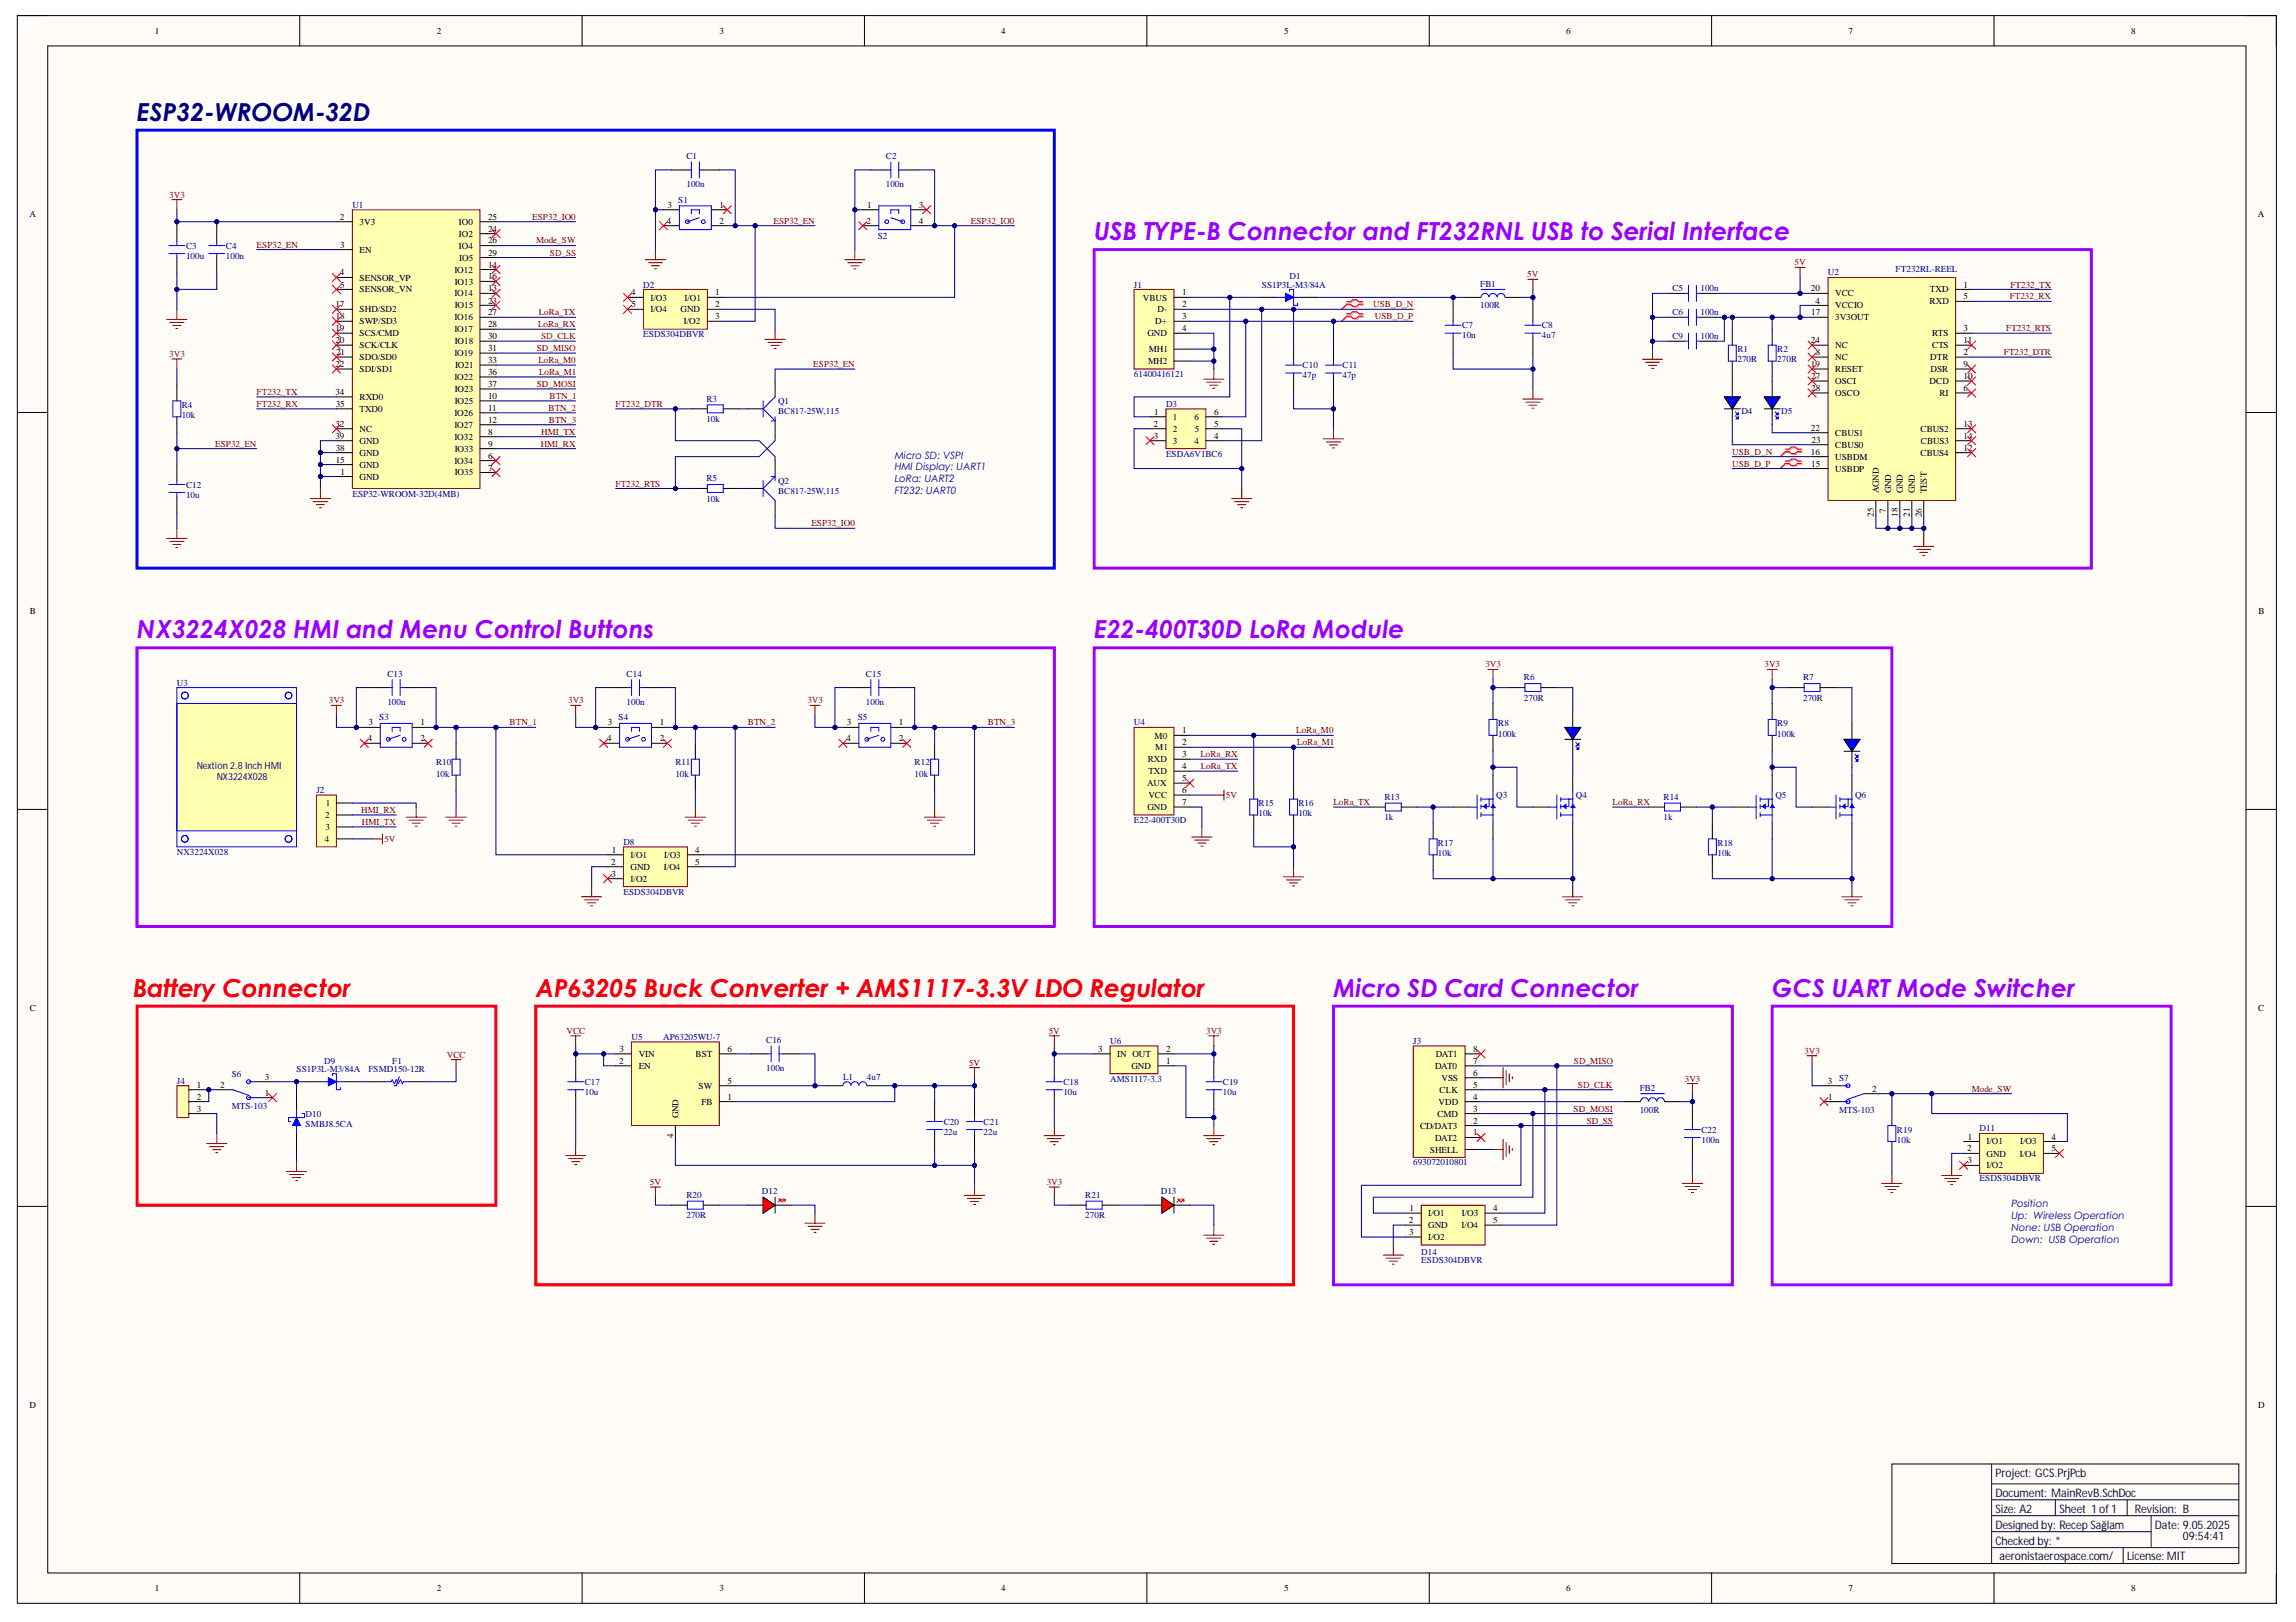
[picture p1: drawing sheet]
<svg xmlns="http://www.w3.org/2000/svg" width="297mm" height="210mm" viewBox="0 0 297 210" stroke-linecap="round" stroke-linejoin="round" font-family="sans-serif">
<defs><g id="words">
<text font-size="3.2" fill="#000080" x="17.7" y="15.6">ESP32-WROOM-32D</text>
<g font-size="3.2" fill="#90f">
<text x="141.5" y="31.1">USB TYPE-B Connector and FT232RNL USB to Serial Interface</text>
<text x="17.7" y="82.6">NX3224X028 HMI and Menu Control Buttons</text>
<text x="141.5" y="82.6">E22-400T30D LoRa Module</text>
<text x="172.5" y="129">Micro SD Card Connector</text>
<text x="229.3" y="129">GCS UART Mode Switcher</text>
</g>
<g font-size="3.2" fill="#f00">
<text x="17.2" y="129">Battery Connector</text>
<text x="69.3" y="129">AP63205 Buck Converter + AMS1117-3.3V LDO Regulator</text>
</g>
<g font-size="1.5" fill="#030d42">
<text x="258.1" y="191.1">Project: GCS.PrjPcb</text>
<text x="258.1" y="193.7">Document: MainRevB.SchDoc</text>
<text x="258.1" y="195.7">Size: A2</text>
<text x="258.1" y="197.8">Designedby: RecepSağlam</text>
<text x="266.4" y="195.7">Sheet1of1</text>
<text x="276.2" y="195.7">Revision: B</text>
<text x="278.8" y="197.8">Date: 9.05.2025</text>
<text x="258.1" y="199.9">Checkedby: *</text>
<text x="258.7" y="201.9">aeronistaerospace.com/</text>
<text x="275.2" y="201.9">License: MIT</text>
<text x="282.4" y="199.3">09:54:41</text>
</g>
<g font-size="1.3" fill="#000080">
<text x="115.7" y="59.3">Micro SD: VSPI</text>
<text x="115.7" y="60.9">HMI Display: UART1</text>
<text x="115.7" y="62.4">LoRa: UART2</text>
<text x="115.7" y="63.9">FT232: UART0</text>
<text x="25.5" y="99.5">Nextion 2.8 Inch HMI</text>
<text x="28" y="101">NX3224X028</text>
<text x="260.2" y="156.2">Position</text>
<text x="260.2" y="157.7">Up: Wireless Operation</text>
<text x="260.2" y="159.3">None: USB Operation</text>
<text x="260.2" y="160.8">Down: USB Operation</text>
</g>
<g font-size="1.2">
<text x="20" y="4.4">1</text>
<text x="56.5" y="4.4">2</text>
<text x="93.1" y="4.4">3</text>
<text x="129.5" y="4.4">4</text>
<text x="166.1" y="4.4">5</text>
<text x="202.6" y="4.4">6</text>
<text x="239.2" y="4.4">7</text>
<text x="275.7" y="4.4">8</text>
<text x="3.8" y="28.1">A</text>
<text x="44" y="28.4">2</text>
<text x="46.5" y="29.1">3V3</text>
<text x="59.4" y="29.1">IO0</text>
<text x="63.1" y="28.4">25</text>
<text x="63.1" y="30">24</text>
<text x="86.3" y="28.9">4</text>
<text x="86.4" y="26.9">3</text>
<text x="93.1" y="26.9">1</text>
<text x="93.1" y="28.9">2</text>
<text x="112.1" y="28.9">2</text>
<text x="112.2" y="26.9">1</text>
<text x="118.9" y="26.9">3</text>
<text x="118.9" y="28.9">4</text>
<text x="292.1" y="28.1">A</text>
<text x="44" y="35.6">4</text>
<text x="44" y="32.1">3</text>
<text x="46.5" y="32.7">EN</text>
<text x="58.8" y="35.3">IO12</text>
<text x="59.4" y="30.6">IO2</text>
<text x="59.4" y="32.2">IO4</text>
<text x="59.4" y="33.7">IO5</text>
<text x="63.1" y="31.5">26</text>
<text x="63.1" y="33.1">29</text>
<text x="63.1" y="34.6">14</text>
<text x="43.4" y="39.8">17</text>
<text x="43.4" y="41.3">18</text>
<text x="44" y="37.2">5</text>
<text x="46.5" y="36.3">SENSOR_VP</text>
<text x="46.5" y="37.8">SENSOR_VN</text>
<text x="46.5" y="40.4">SHD/SD2</text>
<text x="46.5" y="42">SWP/SD3</text>
<text x="58.8" y="38.3">IO14</text>
<text x="58.8" y="41.5">IO16</text>
<text x="58.8" y="36.8">IO13</text>
<text x="58.8" y="39.9">IO15</text>
<text x="63.1" y="36.2">16</text>
<text x="63.1" y="37.7">13</text>
<text x="63.1" y="39.3">23</text>
<text x="63.1" y="40.8">27</text>
<text x="81.7" y="38.2">4</text>
<text x="81.7" y="39.8">5</text>
<text x="84.2" y="38.9">I/O3</text>
<text x="84.2" y="40.4">I/O4</text>
<text x="88" y="40.4">GND</text>
<text x="88.5" y="42">I/O2</text>
<text x="88.6" y="38.9">I/O1</text>
<text x="92.5" y="38.2">1</text>
<text x="92.5" y="39.8">2</text>
<text x="92.5" y="41.3">3</text>
<text x="147.8" y="38.9">VBUS</text>
<text x="149.5" y="42">D+</text>
<text x="149.8" y="40.4">D-</text>
<text x="152.9" y="38.2">1</text>
<text x="152.9" y="39.8">2</text>
<text x="152.9" y="41.3">3</text>
<text x="234.3" y="37.7">20</text>
<text x="234.3" y="40.8">17</text>
<text x="234.9" y="39.3">4</text>
<text x="237.4" y="39.9">VCCIO</text>
<text x="237.4" y="38.3">VCC</text>
<text x="237.4" y="41.5">3V3OUT</text>
<text x="249.6" y="39.4">RXD</text>
<text x="249.7" y="37.8">TXD</text>
<text x="254" y="37.2">1</text>
<text x="254" y="38.7">5</text>
<text x="43.4" y="42.9">19</text>
<text x="43.4" y="44.4">20</text>
<text x="43.4" y="47.5">22</text>
<text x="43.5" y="46">21</text>
<text x="46.5" y="43.5">SCS/CMD</text>
<text x="46.5" y="45.1">SCK/CLK</text>
<text x="46.5" y="46.6">SDO/SD0</text>
<text x="58.8" y="43">IO17</text>
<text x="58.8" y="46.1">IO19</text>
<text x="58.8" y="44.6">IO18</text>
<text x="58.9" y="47.6">IO21</text>
<text x="63.1" y="42.4">28</text>
<text x="63.1" y="43.9">30</text>
<text x="63.1" y="45.4">31</text>
<text x="63.1" y="47">33</text>
<text x="148.4" y="43.5">GND</text>
<text x="148.5" y="47.1">MH2</text>
<text x="148.6" y="45.6">MH1</text>
<text x="152.9" y="42.9">4</text>
<text x="234.3" y="47.5">19</text>
<text x="234.3" y="44.4">24</text>
<text x="234.9" y="46">8</text>
<text x="237.4" y="46.6">NC</text>
<text x="237.4" y="45.1">NC</text>
<text x="249.7" y="46.6">DTR</text>
<text x="250" y="43.5">RTS</text>
<text x="250" y="45.1">CTS</text>
<text x="254" y="42.9">3</text>
<text x="254" y="44.4">11</text>
<text x="254" y="46">2</text>
<text x="254" y="47.5">9</text>
<text x="43.4" y="51.1">34</text>
<text x="43.4" y="52.7">35</text>
<text x="46.5" y="53.3">TXD0</text>
<text x="46.5" y="51.8">RXD0</text>
<text x="46.5" y="48.1">SDI/SD1</text>
<text x="58.8" y="49.2">IO22</text>
<text x="58.8" y="53.8">IO26</text>
<text x="58.8" y="50.7">IO23</text>
<text x="58.8" y="52.3">IO25</text>
<text x="63.1" y="48.5">36</text>
<text x="63.1" y="50.1">37</text>
<text x="63.1" y="51.6">10</text>
<text x="63.1" y="53.2">11</text>
<text x="149.3" y="53.7">1</text>
<text x="157.1" y="53.7">6</text>
<text x="234.3" y="49">27</text>
<text x="234.3" y="50.6">28</text>
<text x="237.4" y="48.1">RESET</text>
<text x="237.4" y="49.7">OSCI</text>
<text x="237.4" y="51.2">OSCO</text>
<text x="249.6" y="49.7">DCD</text>
<text x="249.8" y="48.1">DSR</text>
<text x="250.9" y="51.2">RI</text>
<text x="254" y="49">10</text>
<text x="254" y="50.6">6</text>
<text x="43.4" y="55.2">32</text>
<text x="43.4" y="56.8">39</text>
<text x="43.4" y="59.9">15</text>
<text x="43.4" y="58.3">38</text>
<text x="46.5" y="55.9">NC</text>
<text x="46.5" y="59">GND</text>
<text x="46.5" y="57.4">GND</text>
<text x="58.8" y="55.4">IO27</text>
<text x="58.8" y="56.9">IO32</text>
<text x="58.8" y="58.5">IO33</text>
<text x="63.1" y="59.3">6</text>
<text x="63.1" y="54.7">12</text>
<text x="63.1" y="56.3">8</text>
<text x="63.1" y="57.8">9</text>
<text x="149.2" y="55.2">2</text>
<text x="149.3" y="56.8">3</text>
<text x="151.7" y="54.4">1</text>
<text x="151.7" y="55.9">2</text>
<text x="151.7" y="57.4">3</text>
<text x="154.5" y="57.4">4</text>
<text x="154.5" y="54.4">6</text>
<text x="154.6" y="55.9">5</text>
<text x="157.1" y="56.8">4</text>
<text x="157.1" y="55.2">5</text>
<text x="234.3" y="58.8">16</text>
<text x="234.3" y="55.7">22</text>
<text x="234.4" y="57.3">23</text>
<text x="237.4" y="59.5">USBDM</text>
<text x="237.4" y="57.9">CBUS0</text>
<text x="237.4" y="56.4">CBUS1</text>
<text x="248.5" y="59">CBUS4</text>
<text x="248.5" y="55.9">CBUS2</text>
<text x="248.5" y="57.4">CBUS3</text>
<text x="254" y="58.3">12</text>
<text x="254" y="55.2">13</text>
<text x="254" y="56.8">14</text>
<text x="44.1" y="61.4">1</text>
<text x="46.5" y="62.1">GND</text>
<text x="46.5" y="60.5">GND</text>
<text x="58.8" y="60">IO34</text>
<text x="58.8" y="61.5">IO35</text>
<text x="63.1" y="60.9">7</text>
<text x="234.3" y="60.4">15</text>
<text x="237.4" y="61">USBDP</text>
<text x="243.1" y="63.9" transform="rotate(-90 243.1 63.9)">AGND</text>
<text x="244.7" y="63.9" transform="rotate(-90 244.7 63.9)">GND</text>
<text x="246.2" y="63.9" transform="rotate(-90 246.2 63.9)">GND</text>
<text x="247.7" y="63.9" transform="rotate(-90 247.7 63.9)">GND</text>
<text x="249.3" y="63.9" transform="rotate(-90 249.3 63.9)">TEST</text>
<text x="242.4" y="66.9" transform="rotate(-90 242.4 66.9)">25</text>
<text x="244" y="66.3" transform="rotate(-90 244 66.3)">7</text>
<text x="245.5" y="66.9" transform="rotate(-90 245.5 66.9)">18</text>
<text x="247.1" y="66.9" transform="rotate(-90 247.1 66.9)">21</text>
<text x="248.6" y="66.9" transform="rotate(-90 248.6 66.9)">26</text>
<text x="3.8" y="79.5">B</text>
<text x="292.2" y="79.5">B</text>
<text x="47.6" y="96">4</text>
<text x="47.7" y="93.9">3</text>
<text x="54.4" y="93.9">1</text>
<text x="54.4" y="96">2</text>
<text x="78.5" y="96">4</text>
<text x="78.6" y="93.9">3</text>
<text x="85.3" y="93.9">1</text>
<text x="85.3" y="96">2</text>
<text x="109.5" y="96">4</text>
<text x="109.6" y="93.9">3</text>
<text x="116.3" y="93.9">1</text>
<text x="116.3" y="96">2</text>
<text x="149.4" y="95.6">M0</text>
<text x="152.9" y="94.9">1</text>
<text x="148.4" y="101.7">AUX</text>
<text x="148.5" y="98.7">RXD</text>
<text x="148.6" y="100.2">TXD</text>
<text x="149.5" y="97.1">M1</text>
<text x="152.9" y="96.5">2</text>
<text x="152.9" y="98">3</text>
<text x="152.9" y="99.5">4</text>
<text x="152.9" y="101.1">5</text>
<text x="42.1" y="105.9">2</text>
<text x="42.1" y="107.4">3</text>
<text x="42.2" y="104.3">1</text>
<text x="148.4" y="104.8">GND</text>
<text x="148.6" y="103.3">VCC</text>
<text x="152.9" y="102.6">6</text>
<text x="152.9" y="104.2">7</text>
<text x="42" y="109">4</text>
<text x="79.1" y="111.9">2</text>
<text x="79.1" y="113.4">3</text>
<text x="79.2" y="110.4">1</text>
<text x="81.6" y="111">I/O1</text>
<text x="81.6" y="112.6">GND</text>
<text x="85.9" y="112.6">I/O4</text>
<text x="85.9" y="111">I/O3</text>
<text x="90" y="110.4">4</text>
<text x="90" y="111.9">5</text>
<text x="81.6" y="114.1">I/O2</text>
<text x="3.8" y="130.8">C</text>
<text x="292.1" y="130.8">C</text>
<text x="80.1" y="137.7">2</text>
<text x="80.1" y="136.1">3</text>
<text x="82.6" y="136.8">VIN</text>
<text x="90" y="136.8">BST</text>
<text x="94.1" y="136.1">6</text>
<text x="142.1" y="136.1">3</text>
<text x="144.5" y="136.8">IN OUT</text>
<text x="150.9" y="137.7">1</text>
<text x="150.9" y="136.1">2</text>
<text x="185.7" y="136.8">DAT1</text>
<text x="190.6" y="137.7">7</text>
<text x="190.6" y="136.1">8</text>
<text x="25.5" y="140.8">1</text>
<text x="25.5" y="142.3">2</text>
<text x="25.5" y="143.8">3</text>
<text x="28.5" y="140.8">2</text>
<text x="34.3" y="141.8">1</text>
<text x="34.3" y="139.7">3</text>
<text x="82.6" y="138.3">EN</text>
<text x="90.4" y="140.9">SW</text>
<text x="90.8" y="143">FB</text>
<text x="94.1" y="142.3">1</text>
<text x="94.1" y="140.3">5</text>
<text x="146.4" y="138.3">GND</text>
<text x="185.7" y="138.3">DAT0</text>
<text x="186.1" y="143">VDD</text>
<text x="186.2" y="141.4">CLK</text>
<text x="186.5" y="139.9">VSS</text>
<text x="190.6" y="143.8">3</text>
<text x="190.6" y="142.3">4</text>
<text x="190.6" y="140.8">5</text>
<text x="190.6" y="139.2">6</text>
<text x="236.5" y="140.3">3</text>
<text x="236.5" y="142.3">1</text>
<text x="242.2" y="141.3">2</text>
<text x="87.1" y="147.3" transform="rotate(-90 87.1 147.3)">4</text>
<text x="87.8" y="144.7" transform="rotate(-90 87.8 144.7)">GND</text>
<text x="183.7" y="146">CD/DAT3</text>
<text x="185" y="149.2">SHELL</text>
<text x="185.7" y="147.6">DAT2</text>
<text x="186" y="144.5">CMD</text>
<text x="190.6" y="146.9">1</text>
<text x="190.6" y="145.4">2</text>
<text x="254.5" y="149">2</text>
<text x="254.6" y="147.5">1</text>
<text x="257" y="148.1">I/O1</text>
<text x="257" y="149.7">GND</text>
<text x="261.3" y="149.7">I/O4</text>
<text x="261.4" y="148.1">I/O3</text>
<text x="265.4" y="147.5">4</text>
<text x="265.4" y="149">5</text>
<text x="254.5" y="150.6">3</text>
<text x="257" y="151.2">I/O2</text>
<text x="182.3" y="158.3">2</text>
<text x="182.3" y="159.8">3</text>
<text x="182.4" y="156.7">1</text>
<text x="184.8" y="157.4">I/O1</text>
<text x="184.8" y="158.9">GND</text>
<text x="184.8" y="160.5">I/O2</text>
<text x="189.1" y="158.9">I/O4</text>
<text x="189.1" y="157.4">I/O3</text>
<text x="193.2" y="156.7">4</text>
<text x="193.2" y="158.3">5</text>
<text x="3.8" y="182.2">D</text>
<text x="292.1" y="182.2">D</text>
<text x="20" y="205.9">1</text>
<text x="56.5" y="205.9">2</text>
<text x="93.1" y="205.9">3</text>
<text x="129.5" y="205.9">4</text>
<text x="166.1" y="205.9">5</text>
<text x="202.6" y="205.9">6</text>
<text x="239.2" y="205.9">7</text>
<text x="275.7" y="205.9">8</text>
</g>
<g font-size="1.2" fill="#000080">
<text x="88.8" y="20.6">C1</text>
<text x="114.6" y="20.6">C2</text>
<text x="45.6" y="26.9">U1</text>
<text x="87.8" y="26.2">S1</text>
<text x="88.8" y="24.2">100n</text>
<text x="114.6" y="24.2">100n</text>
<text x="24.1" y="32.2">C3</text>
<text x="24.1" y="33.5">100u</text>
<text x="29.2" y="32.2">C4</text>
<text x="29.2" y="33.5">100n</text>
<text x="113.6" y="30.9">S2</text>
<text x="236.5" y="35.6">U2</text>
<text x="245.2" y="35.1">FT232RL-REEL</text>
<text x="83.2" y="37.2">D2</text>
<text x="146.7" y="37.2">J1</text>
<text x="163.2" y="37.2">SS1P3L-M3/84A</text>
<text x="166.8" y="36.2">D1</text>
<text x="191.5" y="37.1">FB1</text>
<text x="191.5" y="39.9">100R</text>
<text x="216.4" y="37.7">C5</text>
<text x="216.4" y="40.8">C6</text>
<text x="220" y="37.7">100n</text>
<text x="220" y="40.8">100n</text>
<text x="83.2" y="43.7">ESDS304DBVR</text>
<text x="168.5" y="47.6">C10</text>
<text x="173.7" y="47.6">C11</text>
<text x="189.2" y="42.5">C7</text>
<text x="189.2" y="43.8">10n</text>
<text x="199.5" y="42.5">C8</text>
<text x="199.5" y="43.8">4u7</text>
<text x="216.4" y="43.9">C9</text>
<text x="220" y="43.9">100n</text>
<text x="224.8" y="45.6">R1</text>
<text x="224.8" y="46.9">270R</text>
<text x="229.9" y="45.6">R2</text>
<text x="229.9" y="46.9">270R</text>
<text x="23.5" y="52.8">R4</text>
<text x="91.4" y="52">R3</text>
<text x="100.7" y="52.3">Q1</text>
<text x="100.7" y="53.6">BC817-25W,115</text>
<text x="146.7" y="48.8">61400416121</text>
<text x="150.9" y="52.7">D3</text>
<text x="168.5" y="48.9">47p</text>
<text x="173.7" y="48.9">47p</text>
<text x="225.3" y="53.6">D4</text>
<text x="230.4" y="53.6">D5</text>
<text x="23.5" y="54.1">10k</text>
<text x="91.4" y="54.6">10k</text>
<text x="150.9" y="59.1">ESDA6V1BC6</text>
<text x="24.1" y="63.1">C12</text>
<text x="24.1" y="64.4">10u</text>
<text x="45.6" y="64.3">ESP32-WROOM-32D(4MB)</text>
<text x="91.4" y="62.3">R5</text>
<text x="91.4" y="64.9">10k</text>
<text x="100.7" y="62.6">Q2</text>
<text x="100.7" y="63.9">BC817-25W,115</text>
<text x="22.9" y="88.7">U3</text>
<text x="50.1" y="87.5">C13</text>
<text x="81.1" y="87.5">C14</text>
<text x="112" y="87.5">C15</text>
<text x="197.2" y="88.1">R6</text>
<text x="233.3" y="88.1">R7</text>
<text x="49.1" y="93.2">S3</text>
<text x="50.1" y="91.2">100n</text>
<text x="80" y="93.2">S4</text>
<text x="81.1" y="91.2">100n</text>
<text x="111" y="93.2">S5</text>
<text x="112" y="91.2">100n</text>
<text x="146.7" y="93.9">U4</text>
<text x="193.8" y="94">R8</text>
<text x="193.8" y="95.3">100k</text>
<text x="197.2" y="90.7">270R</text>
<text x="229.9" y="94">R9</text>
<text x="229.9" y="95.3">100k</text>
<text x="233.3" y="90.7">270R</text>
<text x="56.4" y="99">R10</text>
<text x="56.4" y="100.6">10k</text>
<text x="87.4" y="99">R11</text>
<text x="87.4" y="100.6">10k</text>
<text x="118.3" y="99">R12</text>
<text x="118.3" y="100.6">10k</text>
<text x="40.9" y="102.6">J2</text>
<text x="146.7" y="106.5">E22-400T30D</text>
<text x="162.8" y="104.3">R15</text>
<text x="162.8" y="105.6">10k</text>
<text x="168" y="104.3">R16</text>
<text x="168" y="105.6">10k</text>
<text x="179.1" y="103.5">R13</text>
<text x="179.1" y="106.1">1k</text>
<text x="193.6" y="103.3">Q3</text>
<text x="203.9" y="103.3">Q4</text>
<text x="215.2" y="103.5">R14</text>
<text x="215.2" y="106.1">1k</text>
<text x="229.7" y="103.3">Q5</text>
<text x="240" y="103.3">Q6</text>
<text x="22.9" y="110.6">NX3224X028</text>
<text x="80.6" y="109.3">D8</text>
<text x="186" y="109.5">R17</text>
<text x="186" y="110.8">10k</text>
<text x="222.2" y="109.5">R18</text>
<text x="222.2" y="110.8">10k</text>
<text x="80.6" y="115.8">ESDS304DBVR</text>
<text x="42" y="137.7">D9</text>
<text x="50.7" y="137.7">F1</text>
<text x="81.7" y="134.6">U5</text>
<text x="85.8" y="134.6">AP63205WU-7</text>
<text x="99.1" y="135">C16</text>
<text x="143.6" y="135.1">U6</text>
<text x="182.8" y="135.1">J3</text>
<text x="22.9" y="140.3">J4</text>
<text x="30" y="139.3">S6</text>
<text x="30" y="143.5">MTS-103</text>
<text x="38.4" y="138.7">SS1P3L-M3/84A</text>
<text x="47.7" y="138.7">FSMD150-12R</text>
<text x="75.7" y="140.4">C17</text>
<text x="75.7" y="141.7">10u</text>
<text x="99.1" y="138.6">100n</text>
<text x="109.1" y="139.7">L1</text>
<text x="112.2" y="139.7">4u7</text>
<text x="137.6" y="140.4">C18</text>
<text x="137.6" y="141.7">10u</text>
<text x="143.6" y="140">AMS1117-3.3</text>
<text x="158.2" y="140.4">C19</text>
<text x="158.2" y="141.7">10u</text>
<text x="212.1" y="141.1">FB2</text>
<text x="237.9" y="139.9">S7</text>
<text x="39.5" y="144.5">D10</text>
<text x="39.5" y="145.8">SMBJ8.5CA</text>
<text x="122.1" y="145.5">C20</text>
<text x="122.1" y="146.8">22u</text>
<text x="127.3" y="145.5">C21</text>
<text x="127.3" y="146.8">22u</text>
<text x="212.1" y="144">100R</text>
<text x="220.1" y="146.6">C22</text>
<text x="220.1" y="147.9">100n</text>
<text x="237.9" y="144">MTS-103</text>
<text x="245.4" y="146.6">R19</text>
<text x="245.4" y="147.9">10k</text>
<text x="256.1" y="146.4">D11</text>
<text x="88.8" y="155.1">R20</text>
<text x="98.6" y="154.5">D12</text>
<text x="140.4" y="155.1">R21</text>
<text x="150.2" y="154.5">D13</text>
<text x="182.8" y="150.8">693072010801</text>
<text x="256.1" y="152.9">ESDS304DBVR</text>
<text x="88.8" y="157.7">270R</text>
<text x="140.4" y="157.7">270R</text>
<text x="183.9" y="162.4">D14</text>
<text x="183.9" y="163.4">ESDS304DBVR</text>
</g>
<g font-size="1.2" fill="#800000">
<text x="21.9" y="25.6">3V3</text>
<text x="68.8" y="28.4">ESP32_IO0</text>
<text x="100.1" y="28.9">ESP32_EN</text>
<text x="125.6" y="28.9">ESP32_IO0</text>
<text x="33.2" y="32.1">ESP32_EN</text>
<text x="69.4" y="31.5">Mode_SW</text>
<text x="71.1" y="33.1">SD_SS</text>
<text x="197.6" y="35.9">5V</text>
<text x="232.2" y="34.3">5V</text>
<text x="69.7" y="40.8">LoRa_TX</text>
<text x="177.7" y="39.8">USB_D_N</text>
<text x="177.9" y="41.3">USB_D_P</text>
<text x="260" y="38.7">FT232_RX</text>
<text x="260.1" y="37.2">FT232_TX</text>
<text x="21.9" y="46.2">3V3</text>
<text x="69.4" y="45.4">SD_MISO</text>
<text x="69.6" y="42.4">LoRa_RX</text>
<text x="69.7" y="47">LoRa_M0</text>
<text x="70" y="43.9">SD_CLK</text>
<text x="105.2" y="47.5">ESP32_EN</text>
<text x="259.2" y="46">FT232_DTR</text>
<text x="259.5" y="42.9">FT232_RTS</text>
<text x="33.2" y="51.1">FT232_TX</text>
<text x="33.2" y="52.7">FT232_RX</text>
<text x="69.4" y="50.1">SD_MOSI</text>
<text x="69.7" y="48.5">LoRa_M1</text>
<text x="71" y="53.2">BTN_2</text>
<text x="71.1" y="51.6">BTN_1</text>
<text x="79.6" y="52.7">FT232_DTR</text>
<text x="27.8" y="57.8">ESP32_EN</text>
<text x="69.9" y="57.8">HMI_RX</text>
<text x="70" y="56.3">HMI_TX</text>
<text x="71" y="54.7">BTN_3</text>
<text x="224.1" y="58.8">USB_D_N</text>
<text x="79.6" y="63">FT232_RTS</text>
<text x="224.1" y="60.4">USB_D_P</text>
<text x="105" y="68.1">ESP32_IO0</text>
<text x="192.2" y="86.4">3V3</text>
<text x="228.3" y="86.4">3V3</text>
<text x="42.5" y="91">3V3</text>
<text x="65.9" y="93.9">BTN_1</text>
<text x="73.5" y="91">3V3</text>
<text x="96.8" y="93.9">BTN_2</text>
<text x="104.5" y="91">3V3</text>
<text x="127.8" y="93.9">BTN_3</text>
<text x="167.7" y="94.9">LoRa_M0</text>
<text x="155.3" y="98">LoRa_RX</text>
<text x="155.3" y="99.5">LoRa_TX</text>
<text x="167.8" y="96.5">LoRa_M1</text>
<text x="46.7" y="105.2">HMI_RX</text>
<text x="46.8" y="106.8">HMI_TX</text>
<text x="158.6" y="103.3">5V</text>
<text x="172.5" y="104.2">LoRa_TX</text>
<text x="208.6" y="104.2">LoRa_RX</text>
<text x="49.7" y="109">5V</text>
<text x="57.8" y="136.9">VCC</text>
<text x="73.3" y="133.8">VCC</text>
<text x="125.3" y="137.9">5V</text>
<text x="135.7" y="133.8">5V</text>
<text x="156.1" y="133.8">3V3</text>
<text x="203.6" y="137.7">SD_MISO</text>
<text x="233.4" y="136.4">3V3</text>
<text x="203.6" y="143.8">SD_MOSI</text>
<text x="204.1" y="140.8">SD_CLK</text>
<text x="218" y="140">3V3</text>
<text x="255.1" y="141.3">Mode_SW</text>
<text x="205.3" y="145.4">SD_SS</text>
<text x="84.1" y="153.3">5V</text>
<text x="135.4" y="153.3">3V3</text>
</g>
</g></defs>
<path d="M2.2 2h292.3v205.5h-292.3z" fill-rule="evenodd" fill="#fffcf8"/>
<path d="M2.2 2h292.3v205.5h-292.3z" fill="none" stroke="#000" stroke-width=".13"/>
<path d="M6.2 5.9h284.4v197.7h-284.4z" fill-rule="evenodd" fill="#fffcf8"/>
<g fill="none" stroke="#000" stroke-width=".13">
<path d="M2.2 2h4M6.2 5.9h284.4v197.7h-284.4zM38.8 2v3.9M75.3 2v3.9M111.8 2v3.9M148.4 2v3.9M184.9 2v3.9M221.4 2v3.9M258 2v3.9M290.6 2h3.9v3.9M2.2 53.4h4M290.6 53.4h3.9"/>
<path d="M2.2 104.7h4M290.6 104.7h3.9M2.2 156.1h4M290.6 156.1h3.9M244.8 189.5h44.8v12.8h-44.8zM38.8 203.6v3.9M75.3 203.6v3.9M111.8 203.6v3.9M148.4 203.6v3.9M184.9 203.6v3.9M221.4 203.6v3.9M258 203.6v3.9"/>
<path d="M294.5 203.6v3.9"/>
</g>
<path d="M257.7 189.5v12.8M257.7 192h31.9M257.7 194.1h31.9M257.7 196.1h31.9M257.7 198.2h20.6M265.9 194.1v2M275.2 194.1v2M278.3 196.1v4.2M257.7 200.3h31.9M274.7 200.3v2" fill="none" stroke="#030d42" stroke-width=".13"/>
<path d="M45.6 27.1h16.5v36.1h-16.5z" fill-rule="evenodd" fill="#ffffb0"/>
<g fill="none" stroke="#800000" stroke-width=".13">
<path d="M22.2 25.8h1.3M22.9 25.8v1.3M45.6 27.1h16.5v36.1h-16.5zM83.5 33.6h2.6M83.9 34h1.8M84.3 34.4h1M84.7 34.8h.2M84.8 32.3v1.3M109.3 33.6h2.6M109.7 34h1.8M110.1 34.4h1M110.5 34.8h.2"/>
<path d="M110.6 32.3v1.3M21.6 41.3h2.6M22 41.7h1.8M22.2 46.4h1.3M22.4 42.1h1M22.7 42.5h.3M22.9 40v1.3M22.9 46.4v1.4M155.7 49.1h2.6M156.1 49.5h1.9M156.5 49.9h1.1M156.9 50.2h.3"/>
<path d="M157 47.8v1.3M21.6 69.7h2.6M22 70.1h1.8M22.4 70.5h1M22.7 70.9h.3M22.9 68.4v1.3M40.1 64.5h2.7M40.5 64.9h1.9M40.9 65.3h1.1M41.3 65.7h.3M41.5 63.2v1.3"/>
</g>
<g fill="none" stroke="#000" stroke-width=".13">
<path d="M22.9 29.2v2.1M22.9 33.3v2.1M28 29.2v2.1M28 33.3v2.1M43.5 32.3h2.1M43.5 35.9h2.1M43.5 37.5h2.1M43.5 28.7h2.1M62.1 28.7h2.1M62.1 30.2h2.1M62.1 31.8h2.1M62.1 33.3h2.1"/>
<path d="M62.1 34.9h2.1M62.1 36.4h2.1M62.1 38h2.1M62.1 39.5h2.1M85.8 27.1h2.1M85.8 29.2h2.1M86.9 22h2M91 22h2.1M92 27.1h2.1M92 29.2h2.1M111.6 27.1h2.1M111.6 29.2h2.1"/>
<path d="M112.7 22h2M116.8 22h2.1M117.8 27.1h2.1M117.8 29.2h2.1M188 39.5v2.1M189.5 38.5h2.1M194.7 38.5h2.1M198.3 39.5v2.1M22.9 49.8v2.1M22.9 53.9v2.1M43.5 52.9h2.1M43.5 51.4h2.1"/>
<path d="M43.5 43.1h2.1M43.5 44.7h2.1M43.5 46.2h2.1M43.5 47.8h2.1M43.5 40h2.1M43.5 41.6h2.1M43.5 55.5h2.1M43.5 58.6h2.1M43.5 57h2.1M62.1 59.6h2.1M62.1 41.1h2.1M62.1 42.6h2.1"/>
<path d="M62.1 44.2h2.1M62.1 45.7h2.1M62.1 47.2h2.1M62.1 48.8h2.1M62.1 50.3h2.1M62.1 51.9h2.1M62.1 53.4h2.1M62.1 55h2.1M62.1 56.5h2.1M62.1 58.1h2.1M89.4 52.9h2.1M93.6 52.9h2"/>
<path d="M96.7 52.9h2M100.3 49.3v2.1M100.3 54.5v2M100.3 59.6v2.1M188 43.6v2.1M198.3 43.6v2.1M43.5 61.7h2.1M43.5 60.1h2.1M62.1 61.2h2.1M89.4 63.2h2.1M93.6 63.2h2M96.7 63.2h2"/>
<path d="M100.3 64.8v2"/>
</g>
<g fill="none" stroke="#00f" stroke-width=".13">
<path d="M21.8 32.8h2.1M21.8 31.8h2.1M22.9 31.3v.5M22.9 32.8v.5M27 32.8h2.1M27 31.8h2.1M28 31.3v.5M28 32.8v.5M87.9 26.6h4.1v3.1h-4.1zM88.8 28.5h.2l.1 .1 .1 .1-.1 .2h-.2l-.2-.1v-.2zM88.9 22h.5M89.4 21v2"/>
<path d="M89.4 27.7v-.6h1.1v.6M90.5 21v2M90.5 28.2l-1.6 .5M90.5 22h.5M91.2 28.7v-.1l-.2-.1h-.1l-.1 .1v.2l.1 .1 .3-.1M113.7 26.6h4.1v3.1h-4.1zM114.5 28.7l.1-.2h.2l.2 .1-.1 .2-.1 .1h-.2l-.1-.1M114.7 22h.5M115.2 27.7v-.6h1.1v.6M115.2 21v2M115.2 28.2l1.6 .5M116.3 22h.5"/>
<path d="M116.3 21v2M116.5 28.7l.2-.2h.2l.1 .1v.2l-.1 .1h-.2l-.1-.1M191.6 38.4a.52 .52 0 0 1 .5-.4 .52 .52 0 0 1 .5 .4 .53 .53 0 0 1 .6-.4 .53 .53 0 0 1 .5 .4 .52 .52 0 0 1 .5-.4 .52 .52 0 0 1 .5 .4M191.6 37.5h3.1M22.4 51.9h1v2h-1zM91.5 52.4h2.1v1h-2.1zM98.7 51.9v2M99.8 54.5h.5M100.3 53.9v.6M100.3 51.4l-1.6 1.5 1.6 1.6M187 43.1h2M187 42.1h2"/>
<path d="M188 41.6v.5M188 43.1v.5M197.3 43.1h2M197.3 42.1h2M198.3 41.6v.5M198.3 43.1v.5M91.5 62.7h2.1v1h-2.1zM98.7 62.2v2M99.8 61.7h.5M100.3 61.7v.5M100.3 61.7l-1.6 1.5 1.6 1.6"/>
</g>
<path d="M85.3 28.7l1.1 1M86.4 28.7l-1.1 1M43 55l1 1M44 55l-1 1" fill="none" stroke="#f00" stroke-width=".13"/>
<path d="M150.8 52.9h5.2v5.2h-5.2z" fill-rule="evenodd" fill="#ffffb0"/>
<g fill="none" stroke="#800000" stroke-width=".13">
<path d="M197.7 36.1h1.3M198.3 36.1v1.4M150.8 52.9h5.2v5.2h-5.2zM197 51.6h2.6M197.4 52h1.8M197.8 52.4h1M198.2 52.8h.2M198.3 50.3v1.3M159.3 64.5h2.7M159.7 64.9h1.9M160.1 65.3h1.1M160.5 65.7h.3"/>
<path d="M160.6 63.2v1.3"/>
</g>
<path d="M148.8 53.9h2M148.8 55.5h2M148.8 57h2M156 53.9h2.1M156 55.5h2.1M156 57h2.1" fill="none" stroke="#000" stroke-width=".13"/>
<path d="M148.3 56.5l1 1.1M149.3 56.5l-1 1.1" fill="none" stroke="#f00" stroke-width=".13"/>
<path d="M236.5 35.9h16.5v28.9h-16.5z" fill-rule="evenodd" fill="#ffffb0"/>
<g fill="none" stroke="#800000" stroke-width=".13">
<path d="M232.2 34.6h1.3M232.9 34.6v1.3M236.5 35.9h16.5v28.9h-16.5zM212.5 46.5h2.6M212.9 46.9h1.8M213.3 47.3h1M213.7 47.7h.2M213.8 45.2v1.3M247.6 70.7h2.6M248 71.1h1.8M248.4 71.5h1M248.8 71.9h.2"/>
<path d="M248.9 69.4v1.3"/>
</g>
<g fill="none" stroke="#000" stroke-width=".13">
<path d="M234.4 39.5h2.1M234.4 38h2.1M253 37.5h2.1M253 39h2.1M223.1 52.9h2M224.1 49.3v2.1M234.4 59.1h2.1M234.4 46.2h2.1M234.4 47.8h2.1M234.4 44.7h2.1M234.4 49.3h2.1M234.4 50.8h2.1"/>
<path d="M234.4 41.1h2.1M234.4 57.6h2.1M234.4 56h2.1M253 46.2h2.1M253 47.8h2.1M253 44.7h2.1M253 49.3h2.1M253 50.8h2.1M253 58.6h2.1M253 55.5h2.1M253 57h2.1M253 43.1h2.1"/>
<path d="M234.4 60.6h2.1M242.7 64.8v2M244.2 64.8v2M245.8 64.8v2M247.3 64.8v2M248.9 64.8v2"/>
</g>
<g fill="none" stroke="#f00" stroke-width=".13">
<path d="M231 58.1h.5l.2-.3h.6l.2 .3h.6M231 59.7h.5l.2-.3h.6l.2 .3h.6M233.1 58.4h-.6l-.2 .3h-.6l-.2-.3h-.5l-.7 .7M233.1 60h-.6l-.2 .2h-.6l-.2-.2h-.5l-.7 .6M233.9 50.3l1.1 1.1M233.9 48.8l1.1 1M235 50.3l-1.1 1.1M235 48.8l-1.1 1M254.5 56.5l1.1 1.1M254.5 58.1l1.1 1M254.5 50.3l1.1 1.1M254.5 48.8l1.1 1"/>
<path d="M254.5 47.2l1.1 1.1M254.5 44.1l1.1 1.1M254.5 55l1.1 1M255.6 56.5l-1.1 1.1M255.6 58.1l-1.1 1M255.6 50.3l-1.1 1.1M255.6 48.8l-1.1 1M255.6 47.2l-1.1 1.1M255.6 44.1l-1.1 1.1M255.6 55l-1.1 1"/>
</g>
<path d="M231.1 58.2h.5l.3-.2h.5l.3 .2h.5M231.1 59.8h.5l.3-.3h.5l.3 .3h.5M233.2 58.6h-.5l-.3 .2h-.5l-.3-.2h-.5l-.8 .5M233.2 60.1h-.5l-.3 .3h-.5l-.3-.3h-.5l-.8 .5" fill="none" stroke="#d0a19e" stroke-width=".13"/>
<path d="M223.1 51.4h2l-1 1.5z" fill="#00f"/>
<path d="M223.1 51.4h2l-1 1.5z" fill="none" stroke="#00f" stroke-width=".13"/>
<path d="M223.1 51.4h2l-1 1.5zM224.1 52.9v2.1" fill="none" stroke="#000" stroke-width=".13"/>
<path d="M224.6 53.7l.3-.3v.3z" fill="#00f"/>
<path d="M224.5 53.3l.3 .3M224.6 53.7l.3-.3v.3z" fill="none" stroke="#00f" stroke-width=".13"/>
<path d="M224.6 54.2l.3-.3v.3z" fill="#00f"/>
<path d="M224.5 53.8l.3 .3M224.6 54.2l.3-.3v.3z" fill="none" stroke="#00f" stroke-width=".13"/>
<path d="M228.2 52.9h2.1M229.3 49.3v2.1" fill="none" stroke="#000" stroke-width=".13"/>
<path d="M228.2 51.4h2.1l-1 1.5z" fill="#00f"/>
<path d="M228.2 51.4h2.1l-1 1.5z" fill="none" stroke="#00f" stroke-width=".13"/>
<path d="M228.2 51.4h2.1l-1 1.5zM229.3 52.9v2.1" fill="none" stroke="#000" stroke-width=".13"/>
<path d="M229.8 53.7l.3-.3v.3z" fill="#00f"/>
<path d="M229.7 53.3l.2 .3M229.8 53.7l.3-.3v.3z" fill="none" stroke="#00f" stroke-width=".13"/>
<path d="M229.8 54.2l.3-.3v.3z" fill="#00f"/>
<g fill="none" stroke="#00f" stroke-width=".13">
<path d="M217.9 38h.5M218.4 36.9v2.1M219.5 36.9v2.1M219.5 38h.5M217.9 41.1h.5M217.9 44.2h.5M218.4 40v2.1M218.4 43.1v2.1M219.5 40v2.1M219.5 43.1v2.1M219.5 41.1h.5M219.5 44.2h.5"/>
<path d="M229.7 53.8l.2 .3M229.8 54.2l.3-.3v.3z"/>
</g>
<path d="M174.2 39h.5l.3-.2h.5l.3 .2h.5M176.3 39.4h-.5l-.3 .2h-.5l-.3-.2h-.5l-.6 .6M174.2 40.6h.5l.3-.3h.5l.3 .3h.5M176.3 40.9h-.5l-.3 .3h-.5l-.3-.3h-.5l-.6 .7M233.9 47.2l1.1 1.1M233.9 45.7l1.1 1M233.9 44.1l1.1 1.1M235 47.2l-1.1 1.1M235 45.7l-1.1 1M235 44.1l-1.1 1.1M153.4 100.8l1.1 1.1M154.5 100.8l-1.1 1.1" fill="none" stroke="#f00" stroke-width=".13"/>
<path d="M174.3 39.2h.6l.2-.3h.5l.3 .3h.5M176.4 39.5h-.5l-.3 .3h-.5l-.2-.3h-.6l-.7 .5M174.3 40.7h.6l.2-.2h.5l.3 .2h.5M176.4 41.1h-.5l-.3 .2h-.5l-.2-.2h-.6l-.7 .5" fill="none" stroke="#d0a19e" stroke-width=".13"/>
<path d="M215.9 38h2M220 38h2M215.9 41.1h2M215.9 44.2h2M220 41.1h2M220 44.2h2" fill="none" stroke="#000" stroke-width=".13"/>
<g fill="none" stroke="#800000" stroke-width=".13">
<path d="M154.2 108.3h2.6M154.6 108.7h1.8M155 109.1h1M155.4 109.5h.2M155.5 107v1.3M157 102.9h1.3M158.3 102.2v1.3M217.6 153.1h2.7M218 153.5h1.9M218.3 140.2h1.3M218.4 153.9h1.1M218.8 154.3h.3"/>
<path d="M218.9 140.2v1.3M218.9 151.8v1.3"/>
</g>
<path d="M182.8 135.4h6.7v14.4h-6.7z" fill-rule="evenodd" fill="#ffffb0"/>
<path d="M182.8 135.4h6.7v14.4h-6.7z" fill="none" stroke="#800000" stroke-width=".13"/>
<g fill="none" stroke="#000" stroke-width=".13">
<path d="M224.1 42.6v2.1M224.1 46.7v2.1M229.3 42.6v2.1M229.3 46.7v2.1M189.5 139.5h2.1M189.5 137.9h2.1M189.5 136.4h2.1M189.5 147.2h2.1M189.5 145.7h2.1M189.5 144.1h2.1M189.5 142.6h2.1M189.5 141h2.1"/>
<path d="M189.5 148.8h2.1M210.2 142.6h2M215.3 142.6h2.1M218.9 143.6v2.1M218.9 147.7v2.1"/>
</g>
<path d="M223.6 44.7h1v2h-1zM228.8 44.7h1v2h-1zM212.2 142.5a.52 .52 0 0 1 .6-.4 .52 .52 0 0 1 .5 .4 .53 .53 0 0 1 .5-.4 .53 .53 0 0 1 .5 .4 .52 .52 0 0 1 .5-.4 .52 .52 0 0 1 .5 .4M212.2 141.5h3.1M217.9 146.2h2.1M217.9 147.2h2.1M218.9 145.7v.5M218.9 147.2v.5" fill="none" stroke="#00f" stroke-width=".13"/>
<path d="M191.1 135.9l1 1M192.1 135.9l-1 1" fill="none" stroke="#f00" stroke-width=".13"/>
<path d="M183.9 156h8.2v5.1h-8.2z" fill-rule="evenodd" fill="#ffffb0"/>
<path d="M233.8 136.6h1.3M234.4 136.6v1.3M183.9 156h8.2v5.1h-8.2zM178.9 162.4h2.7M179.3 162.8h1.9M179.7 163.2h1.1M180.1 163.6h.3M180.3 161.1v1.3" fill="none" stroke="#800000" stroke-width=".13"/>
<path d="M181.8 157h2.1M181.8 158.5h2.1M192.1 157h2.1M192.1 158.5h2.1M236 142.6h2M236 140.5h2M241.1 141.5h2.1M244.8 143.6v2.1M244.8 147.7v2.1M181.8 160.1h2.1" fill="none" stroke="#000" stroke-width=".13"/>
<path d="M238 140.5h1.1M238 142.6h1.1M239.3 140.5a.26 .26 0 0 0-.2-.3 .26 .26 0 0 0-.3 .3 .26 .26 0 0 0 .3 .3l.2-.1v-.2M239.3 142.6a.26 .26 0 0 0-.2-.3 .26 .26 0 0 0-.3 .3 .26 .26 0 0 0 .3 .2h.2v-.2M241.1 141.5l-2 .7M244.2 145.7h1.1v2h-1.1z" fill="none" stroke="#00f" stroke-width=".13"/>
<path d="M256.1 146.7h8.3v5.1h-8.3z" fill-rule="evenodd" fill="#ffffb0"/>
<g fill="none" stroke="#800000" stroke-width=".13">
<path d="M73.8 91.3h1.3M74.5 91.3v1.3M48.2 108.6h1.3M49.5 107.9v1.3M52.5 105.7h2.7M52.9 106.1h1.9M53.3 106.5h1.1M53.7 106.9h.3M53.8 104.4v1.3M88.6 105.7h2.7M89 106.1h1.9M89.4 106.5h1.1"/>
<path d="M89.8 106.9h.3M90 104.4v1.3M251.2 152.1h2.6M251.6 152.5h1.8M252 152.9h1M252.4 153.3h.2M252.5 150.8v1.3M256.1 146.7h8.3v5.1h-8.3z"/>
</g>
<g fill="none" stroke="#000" stroke-width=".13">
<path d="M78.1 94.1h2.1M78.1 96.2h2.1M79.1 89h2.1M83.2 89h2.1M84.3 94.1h2M84.3 96.2h2M90 96.2v2M90 100.3v2.1M254 147.7h2.1M254 149.3h2.1M254 150.8h2.1M264.4 147.7h2"/>
<path d="M264.4 149.3h2"/>
</g>
<path d="M80.2 93.6h4.1v3.1h-4.1zM81.2 89h.5M81.4 95.7v-.2l-.2-.1-.1 .1-.2 .1 .1 .2 .1 .1 .3-.2M81.7 87.9v2.1M81.7 94.6v-.5h1v.5M82.7 87.9v2.1M82.7 95.2l-1.5 .5M82.7 89h.5M83.5 95.7v-.2l-.2-.1-.2 .1-.1 .1v.2l.2 .1 .3-.1M89.4 98.2h1.1v2.1h-1.1z" fill="none" stroke="#00f" stroke-width=".13"/>
<path d="M77.6 95.7l1 1M78.6 95.7l-1 1M85.8 95.7l1.1 1M86.9 95.7l-1.1 1" fill="none" stroke="#f00" stroke-width=".13"/>
<path d="M80.7 109.6h8.2v5.1h-8.2z" fill-rule="evenodd" fill="#ffffb0"/>
<g fill="none" stroke="#800000" stroke-width=".13">
<path d="M42.9 91.3h1.3M43.5 91.3v1.3M104.8 91.3h1.3M105.4 91.3v1.3M57.7 105.7h2.6M58.1 106.1h1.8M58.5 106.5h1M58.9 106.9h.2M59 104.4v1.3M75.2 116.1h2.7M75.6 116.4h1.9M76 116.8h1.1"/>
<path d="M76.4 117.2h.3M76.5 114.7v1.4M80.7 109.6h8.2v5.1h-8.2zM119.6 105.7h2.6M120 106.1h1.8M120.4 106.5h1M120.8 106.9h.2M120.9 104.4v1.3M58.3 137.1h1.4M59 137.1v1.3M26.7 148h2.7M27.1 148.4h1.9"/>
<path d="M27.5 148.8h1.1M27.9 149.2h.3M28 146.7v1.3"/>
</g>
<g fill="none" stroke="#000" stroke-width=".13">
<path d="M47.1 94.1h2.1M47.1 96.2h2.1M48.2 89h2M52.3 89h2.1M53.3 94.1h2.1M53.3 96.2h2.1M59 96.2v2M109.1 94.1h2M109.1 96.2h2M110.1 89h2M114.2 89h2.1M115.2 94.1h2.1"/>
<path d="M115.2 96.2h2.1M120.9 96.2v2M59 100.3v2.1M78.6 110.6h2.1M78.6 112.2h2.1M78.6 113.7h2.1M88.9 110.6h2.1M88.9 112.2h2.1M120.9 100.3v2.1M33.2 140h2.1M28 141h2.1M33.2 142h2.1"/>
<path d="M38.4 141.5v2.1M38.4 146.7v2"/>
</g>
<g fill="none" stroke="#00f" stroke-width=".13">
<path d="M49.2 93.6h4.1v3.1h-4.1zM50.1 95.5l.2-.1 .1 .1 .1 .2-.1 .2h-.2l-.2-.1v-.2zM50.2 89h.5M50.7 87.9v2.1M50.7 94.6v-.5h1.1v.5M51.8 87.9v2.1M51.8 95.2l-1.6 .5M51.8 89h.5M52.5 95.7v-.2l-.2-.1-.1 .1-.1 .1v.2l.1 .1 .3-.1M58.5 98.2h1v2.1h-1zM111.1 93.6h4.1v3.1h-4.1zM112 95.5l.2-.1 .1 .1 .1 .2-.1 .2h-.2l-.2-.1v-.2z"/>
<path d="M112.1 89h.6M112.7 94.6v-.5h1v.5M112.7 87.9v2.1M113.7 89h.5M113.7 87.9v2.1M113.7 95.2l-1.6 .5M114.4 95.7v-.2l-.1-.1-.2 .1-.1 .1v.2l.2 .1 .2-.1M120.4 98.2h1v2.1h-1zM31.9 140l.1-.2 .2-.1a.26 .26 0 0 1 .2 .3 .26 .26 0 0 1-.2 .2 .26 .26 0 0 1-.3-.2M32.2 140h1M30.1 141l2.1 .7M31.9 142l.1-.1 .2-.1a.26 .26 0 0 1 .2 .2 .26 .26 0 0 1-.2 .3 .26 .26 0 0 1-.3-.2"/>
<path d="M32.2 142h1M37.3 144.6v.5h.3M38.4 143.6v1M38.4 145.7v1M39.1 144.1h.3v.5h-2.1"/>
</g>
<path d="M46.6 95.7l1.1 1M47.7 95.7l-1.1 1M54.9 95.7l1 1M55.9 95.7l-1 1M108.5 95.7l1.1 1M109.6 95.7l-1.1 1M116.8 95.7l1 1M117.8 95.7l-1 1M78.1 113.2l1 1M79.1 113.2l-1 1M34.7 141.5l1.1 1.1M35.8 141.5l-1.1 1.1" fill="none" stroke="#f00" stroke-width=".13"/>
<path d="M38.4 144.6l.5 1.1h-1.1z" fill="#00f"/>
<path d="M38.4 144.6l.5 1.1h-1.1zM88.9 155.4h2.1v1.1h-2.1z" fill="none" stroke="#00f" stroke-width=".13"/>
<path d="M37.1 151.6h2.6M37.4 152h1.9M37.8 152.4h1.1M38.2 152.8h.3M38.4 150.3v1.3M84.1 153.6h1.4M84.8 153.6v1.3M104.1 158.3h2.6M104.5 158.7h1.9M104.9 159.1h1.1M105.3 159.5h.3M105.4 157v1.3" fill="none" stroke="#800000" stroke-width=".13"/>
<path d="M86.9 156h2M91 156h2.1" fill="none" stroke="#000" stroke-width=".13"/>
<path d="M143.6 135.4h6.2v3.6h-6.2z" fill-rule="evenodd" fill="#ffffb0"/>
<g fill="none" stroke="#800000" stroke-width=".13">
<path d="M135.7 134h1.4M136.4 134v1.4M143.6 135.4h6.2v3.6h-6.2zM156.4 134h1.3M157 134v1.4M135.1 147h2.6M135.5 147.4h1.8M135.7 153.6h1.4M135.9 147.8h1M136.3 148.1h.2M136.4 145.7v1.3M136.4 153.6v1.3"/>
<path d="M155.7 147h2.6M155.7 159.8h2.6M156.1 147.4h1.9M156.5 147.8h1.1M156.9 148.1h.3M157 145.7v1.3M157 158.5v1.3M156.1 160.2h1.9M156.5 160.6h1.1M156.9 161h.3"/>
</g>
<path d="M141.6 136.4h2M149.8 136.4h2.1M149.8 137.9h2.1M96.7 156h2M100.3 154.9v2.1M138.5 156h2M142.6 156h2.1" fill="none" stroke="#000" stroke-width=".13"/>
<path d="M140.5 155.4h2.1v1.1h-2.1z" fill="none" stroke="#00f" stroke-width=".13"/>
<path d="M98.7 154.9l1.6 1.1-1.6 1z" fill="#f00"/>
<path d="M98.7 154.9l1.6 1.1-1.6 1z" fill="none" stroke="#f00" stroke-width=".13"/>
<path d="M98.7 154.9l1.6 1.1-1.6 1zM100.3 156h2" fill="none" stroke="#000" stroke-width=".13"/>
<path d="M100.8 155.2h.3v.2z" fill="#f00"/>
<path d="M100.8 155.2h.3v.2zM100.9 155.3l-.2 .3" fill="none" stroke="#f00" stroke-width=".13"/>
<path d="M101.3 155.2h.3v.2z" fill="#f00"/>
<path d="M101.3 155.2h.3v.2zM101.4 155.3l-.2 .3" fill="none" stroke="#f00" stroke-width=".13"/>
<path d="M148.3 156h2M151.9 154.9v2.1" fill="none" stroke="#000" stroke-width=".13"/>
<path d="M150.3 154.9l1.6 1.1-1.6 1z" fill="#f00"/>
<path d="M150.3 154.9l1.6 1.1-1.6 1z" fill="none" stroke="#f00" stroke-width=".13"/>
<path d="M150.3 154.9l1.6 1.1-1.6 1zM151.9 156h2" fill="none" stroke="#000" stroke-width=".13"/>
<path d="M152.4 155.2h.3v.2z" fill="#f00"/>
<path d="M152.4 155.2h.3v.2zM152.5 155.3l-.2 .3" fill="none" stroke="#f00" stroke-width=".13"/>
<path d="M152.9 155.2h.3v.2z" fill="#f00"/>
<path d="M152.9 155.2h.3v.2zM153 155.3l-.2 .3" fill="none" stroke="#f00" stroke-width=".13"/>
<path d="M193.2 148.8h1.3M194.5 147.4v2.7M194.9 147.8v1.9M195.3 148.2v1.1M195.6 148.6v.3" fill="none" stroke="#800000" stroke-width=".13"/>
<path d="M83.2 37.5h8.3v5.1h-8.3z" fill-rule="evenodd" fill="#ffffb0"/>
<g fill="none" stroke="#800000" stroke-width=".13">
<path d="M83.2 37.5h8.3v5.1h-8.3zM99 43.9h2.6M99.4 44.3h1.8M99.8 44.7h1M100.1 45.1h.3M100.3 42.6v1.3M171.2 56.8h2.6M171.6 57.2h1.8M172 57.6h1M172.4 58h.2M172.5 55.5v1.3M193.2 139.5h1.3"/>
<path d="M194.5 138.2v2.6M194.9 138.6v1.8M195.3 139v1M195.6 139.3v.3M73.2 149.5h2.6M73.6 149.9h1.8M74 150.3h1M74.3 150.7h.3M74.5 148.2v1.3"/>
</g>
<path d="M81.2 38.5h2M91.5 38.5h2.1M81.2 40h2M91.5 40h2.1M91.5 41.6h2.1M167.4 44.7v2M167.4 48.8v2M172.5 44.7v2M172.5 48.8v2M97.2 136.4h2M101.3 136.4h2.1" fill="none" stroke="#000" stroke-width=".13"/>
<g fill="none" stroke="#f00" stroke-width=".13">
<path d="M43 35.4l1 1M43 36.9l1 1.1M43 39.5l1 1.1M44 35.4l-1 1M44 36.9l-1 1.1M44 39.5l-1 1.1M63.6 29.7l1.1 1.1M63.6 34.3l1.1 1.1M63.6 35.9l1.1 1M63.6 39l1.1 1M64.7 29.7l-1.1 1.1M64.7 34.3l-1.1 1.1"/>
<path d="M64.7 35.9l-1.1 1M64.7 39l-1.1 1M43 45.7l1 1M43 47.2l1 1.1M43 41l1 1.1M43 42.6l1 1M43 44.1l1 1.1M44 45.7l-1 1M44 47.2l-1 1.1M44 41l-1 1.1M44 42.6l-1 1M44 44.1l-1 1.1"/>
<path d="M63.6 59.1l1.1 1M64.7 59.1l-1.1 1M63.6 60.6l1.1 1.1M64.7 60.6l-1.1 1.1M191.1 146.7l1 1M192.1 146.7l-1 1"/>
</g>
<path d="M17.7 16.8h118.7v56.7h-118.7z" fill="none" stroke="#00f" stroke-width=".38"/>
<path d="M141.6 32.3h129v41.2h-129zM17.7 83.8h118.7v36.1h-118.7z" fill="none" stroke="#90f" stroke-width=".38"/>
<path d="M166.3 48.3h2.1M166.3 47.2h2.1M167.4 46.7v.5M167.4 48.3v.5M171.5 48.3h2.1M171.5 47.2h2.1M172.5 46.7v.5M172.5 48.3v.5M99.2 136.4h.6M99.8 135.4v2M100.8 135.4v2M100.8 136.4h.5" fill="none" stroke="#00f" stroke-width=".13"/>
<path d="M81.7 134.8h11.4v10.9h-11.4z" fill-rule="evenodd" fill="#ffffb0"/>
<path d="M73.8 134h1.3M74.5 134v1.4M81.7 134.8h11.4v10.9h-11.4zM125.4 138.2h1.3M126.1 138.2v1.3M124.8 154.7h2.6M125.2 155.1h1.8M125.6 155.5h1M125.9 155.9h.3M126.1 153.4v1.3" fill="none" stroke="#800000" stroke-width=".13"/>
<g fill="none" stroke="#000" stroke-width=".13">
<path d="M47.7 140h2M52.8 140h2.1M74.5 137.4v2.1M79.6 136.4h2.1M79.6 137.9h2.1M93.1 136.4h2M74.5 141.5v2.1M87.4 145.7v2M93.1 142.6h2M93.1 140.5h2M107 140.5h2.1M112.1 140.5h2.1"/>
<path d="M120.9 142.6v2M120.9 146.7v2M126.1 142.6v2M126.1 146.7v2"/>
</g>
<g fill="none" stroke="#00f" stroke-width=".13">
<path d="M49.7 140h.9l.1-.3 .3 .5 .3-.5 .2 .5 .3-.5 .3 .5 .1-.2h.6M51.7 139.3l-.4 1.2h-.3M73.4 140h2.1M74.5 139.5v.5M73.4 141h2.1M74.5 141v.5M109.1 140.4a.52 .52 0 0 1 .5-.4 .52 .52 0 0 1 .5 .4M110.1 140.4a.52 .52 0 0 1 .5-.4 .52 .52 0 0 1 .5 .4M111.1 140.4a.52 .52 0 0 1 .5-.4 .52 .52 0 0 1 .5 .4M119.9 146.2h2.1M119.9 145.1h2.1M120.9 144.6v.5"/>
<path d="M120.9 146.2v.5M125 146.2h2.1M125 145.1h2.1M126.1 144.6v.5M126.1 146.2v.5"/>
</g>
<path d="M69.3 130.2h98.1v36.1h-98.1z" fill="none" stroke="#f00" stroke-width=".38"/>
<path d="M141.6 83.8h103.2v36.1h-103.2zM172.5 130.2h51.6v36.1h-51.6zM229.3 130.2h51.6v36.1h-51.6z" fill="none" stroke="#90f" stroke-width=".38"/>
<path d="M22.9 91h15.5v16.5h-15.5z" fill-rule="evenodd" fill="#ffffb0"/>
<g fill="none" stroke="#00f" stroke-width=".13">
<path d="M21.8 63.7h2.1M21.8 62.7h2.1M22.9 62.2v.5M22.9 63.7v.5M22.9 91h15.5v16.5h-15.5zM22.9 89h15.5v20.6h-15.5zM161.7 103.4h1v2.1h-1zM166.8 103.4h1.1v2.1h-1.1zM41.5 140h1M43 139.2v-.2h.5v2h.5v-.2M43.5 140h1.1M135.4 140h2"/>
<path d="M136.4 139.5v.5M156 140h2.1M157 139.5v.5M135.4 141h2M136.4 141v.5M156 141h2.1M157 141v.5"/>
<circle cx="23.9" cy="90" r=".44"/>
<circle cx="37.3" cy="90" r=".43"/>
<circle cx="23.9" cy="108.6" r=".44"/>
<circle cx="37.3" cy="108.6" r=".44"/>
</g>
<path d="M22.9 60.1v2.1M22.9 64.2v2.1M162.2 101.3v2.1M162.2 105.5v2M167.4 101.3v2.1M167.4 105.5v2M39.4 140h2.1M44.6 140h2M136.4 137.4v2.1M157 137.4v2.1M136.4 141.5v2.1M157 141.5v2.1" fill="none" stroke="#000" stroke-width=".13"/>
<path d="M166 113.5h2.7M166.4 113.9h1.9M166.8 114.3h1.1M167.2 114.7h.3M167.4 112.2v1.3M243.4 153.1h2.7M243.8 153.5h1.9M244.2 153.9h1.1M244.6 154.3h.3M244.8 151.8v1.3" fill="none" stroke="#800000" stroke-width=".13"/>
<path d="M235.5 142l1 1.1M236.5 142l-1 1.1M253.5 150.3l1.1 1M254.6 150.3l-1.1 1M265.9 148.7l1 1.1M266.9 148.7l-1 1.1" fill="none" stroke="#f00" stroke-width=".13"/>
<path d="M17.7 130.2h46.5v25.8h-46.5z" fill="none" stroke="#f00" stroke-width=".38"/>
<path d="M42.5 139.5l1 .5-1 .5z" fill="#00f"/>
<path d="M165.3 38.5h1M167.4 38.5h1M167.4 37.5v2h.5v-.2M167.4 37.5h-.6v.2M42.5 139.5l1 .5-1 .5z" fill="none" stroke="#00f" stroke-width=".13"/>
<path d="M163.2 38.5h2.1M168.4 38.5h2.1" fill="none" stroke="#000" stroke-width=".13"/>
<path d="M166.3 38l1.1 .5-1.1 .5z" fill="#00f"/>
<path d="M166.3 38l1.1 .5-1.1 .5zM179.2 103.9h2.1v1h-2.1zM191.1 102.9v3.1M191.6 103.2v.5M191.6 104.1v.5M191.6 105.2v.5M192.6 103.4h.1M192.6 103.4v1h-1M193.2 103.4v2.1h-1.6" fill="none" stroke="#00f" stroke-width=".13"/>
<path d="M177.2 104.4h2M181.3 104.4h2.1M188 104.4h2.1M193.2 100.3v2.1M193.2 106.5v2.1" fill="none" stroke="#000" stroke-width=".13"/>
<path d="M193.2 104.1l.2 .4h-.5z" fill="#00f"/>
<path d="M190.1 104.4h1M193.2 102.4v1h-1.6M193.2 105.5v1M193.2 104.1l.2 .4h-.5z" fill="none" stroke="#00f" stroke-width=".13"/>
<path d="M191.9 104.4l.4-.3v.5z" fill="#00f"/>
<path d="M191.9 104.4l.4-.3v.5zM201.4 102.9v3.1M201.9 103.2v.5M201.9 104.1v.5M201.9 105.2v.5M203 103.4h.1M203 103.4v1h-1.1M203.5 103.4v2.1h-1.6" fill="none" stroke="#00f" stroke-width=".13"/>
<path d="M198.3 104.4h2.1M203.5 100.3v2.1M203.5 106.5v2.1" fill="none" stroke="#000" stroke-width=".13"/>
<path d="M203.5 104.1l.3 .4h-.6z" fill="#00f"/>
<path d="M200.4 104.4h1M203.5 102.4v1h-1.6M203.5 105.5v1M203.5 104.1l.3 .4h-.6z" fill="none" stroke="#00f" stroke-width=".13"/>
<path d="M202.2 104.4l.4-.3v.5z" fill="#00f"/>
<path d="M197.3 88.5h2v1h-2zM202.2 104.4l.4-.3v.5z" fill="none" stroke="#00f" stroke-width=".13"/>
<path d="M202.2 116.1h2.6M202.6 116.4h1.8M203 116.8h1M203.3 117.2h.3M203.5 114.7v1.4" fill="none" stroke="#800000" stroke-width=".13"/>
<path d="M195.2 89h2.1M199.3 89h2.1M202.4 95.7h2.1M203.5 92.1v2" fill="none" stroke="#000" stroke-width=".13"/>
<path d="M202.4 94.1h2.1l-1 1.6z" fill="#00f"/>
<path d="M202.4 94.1h2.1l-1 1.6z" fill="none" stroke="#00f" stroke-width=".13"/>
<path d="M202.4 94.1h2.1l-1 1.6zM203.5 95.7v2" fill="none" stroke="#000" stroke-width=".13"/>
<path d="M204 96.5l.3-.3v.3z" fill="#00f"/>
<path d="M203.9 96.1l.2 .2M204 96.5l.3-.3v.3z" fill="none" stroke="#00f" stroke-width=".13"/>
<path d="M204 97l.3-.3v.3z" fill="#00f"/>
<path d="M192.6 93.1h1.1v2.1h-1.1zM203.9 96.6l.2 .2M204 97l.3-.3v.3zM184.9 108.6h1v2h-1zM215.3 103.9h2.1v1h-2.1zM227.2 102.9v3.1M227.7 103.2v.5M227.7 104.1v.5M227.7 105.2v.5M228.8 103.4h.1M228.8 103.4v1h-1.1M229.3 103.4v2.1h-1.6" fill="none" stroke="#00f" stroke-width=".13"/>
<path d="M193.2 91v2.1M193.2 95.2v2M185.4 106.5v2.1M185.4 110.6v2.1M213.3 104.4h2M217.4 104.4h2.1M224.1 104.4h2.1M229.3 100.3v2.1M229.3 106.5v2.1" fill="none" stroke="#000" stroke-width=".13"/>
<path d="M192.5 86.6h1.3M193.2 86.6v1.4" fill="none" stroke="#800000" stroke-width=".13"/>
<path d="M229.3 104.1l.3 .4h-.6z" fill="#00f"/>
<path d="M226.2 104.4h1M229.3 102.4v1h-1.6M229.3 105.5v1M229.3 104.1l.3 .4h-.6z" fill="none" stroke="#00f" stroke-width=".13"/>
<path d="M228 104.4l.4-.3v.5z" fill="#00f"/>
<path d="M228 104.4l.4-.3v.5zM237.5 102.9v3.1M238 103.2v.5M238 104.1v.5M238 105.2v.5M239.1 103.4h.1M239.1 103.4v1h-1.1M239.6 103.4v2.1h-1.6" fill="none" stroke="#00f" stroke-width=".13"/>
<path d="M234.4 104.4h2.1M239.6 100.3v2.1M239.6 106.5v2.1" fill="none" stroke="#000" stroke-width=".13"/>
<path d="M239.6 104.1l.3 .4h-.6z" fill="#00f"/>
<path d="M236.5 104.4h1M239.6 102.4v1h-1.6M239.6 105.5v1M239.6 104.1l.3 .4h-.6z" fill="none" stroke="#00f" stroke-width=".13"/>
<path d="M238.3 104.4l.4-.3v.5z" fill="#00f"/>
<path d="M233.4 88.5h2.1v1h-2.1zM238.3 104.4l.4-.3v.5z" fill="none" stroke="#00f" stroke-width=".13"/>
<path d="M238.3 116.1h2.6M238.7 116.4h1.8M239.1 116.8h1M239.5 117.2h.2M239.6 114.7v1.4" fill="none" stroke="#800000" stroke-width=".13"/>
<path d="M231.3 89h2.1M235.5 89h2M238.6 97.2h2M239.6 93.6v2.1" fill="none" stroke="#000" stroke-width=".13"/>
<path d="M238.6 95.7h2l-1 1.5z" fill="#00f"/>
<path d="M238.6 95.7h2l-1 1.5z" fill="none" stroke="#00f" stroke-width=".13"/>
<path d="M238.6 95.7h2l-1 1.5zM239.6 97.2v2.1" fill="none" stroke="#000" stroke-width=".13"/>
<path d="M240.1 98l.3-.3v.3z" fill="#00f"/>
<path d="M240 97.6l.2 .3M240.1 98l.3-.3v.3z" fill="none" stroke="#00f" stroke-width=".13"/>
<path d="M240.1 98.5l.3-.2v.2z" fill="#00f"/>
<path d="M228.8 93.1h1v2.1h-1zM240 98.1l.2 .3M240.1 98.5l.3-.2v.2zM221 108.6h1v2h-1z" fill="none" stroke="#00f" stroke-width=".13"/>
<path d="M229.3 91v2.1M229.3 95.2v2M221.5 106.5v2.1M221.5 110.6v2.1" fill="none" stroke="#000" stroke-width=".13"/>
<path d="M228.6 86.6h1.3M229.3 86.6v1.4" fill="none" stroke="#800000" stroke-width=".13"/>
<path d="M146.7 94.1h5.2v11.4h-5.2z" fill-rule="evenodd" fill="#ffffb0"/>
<path d="M146.7 94.1h5.2v11.4h-5.2z" fill="none" stroke="#800000" stroke-width=".13"/>
<path d="M151.9 95.2h2M151.9 96.7h2M151.9 98.2h2M151.9 99.8h2M151.9 101.3h2M151.9 102.9h2M151.9 104.4h2" fill="none" stroke="#000" stroke-width=".13"/>
<path d="M22.9 140.5h1.5v4.1h-1.5z" fill-rule="evenodd" fill="#ffffb0"/>
<path d="M22.9 140.5h1.5v4.1h-1.5z" fill="none" stroke="#800000" stroke-width=".13"/>
<path d="M24.4 141h2.1M24.4 142.6h2.1M24.4 144.1h2.1" fill="none" stroke="#000" stroke-width=".13"/>
<path d="M146.7 37.5h5.2v10.3h-5.2z" fill-rule="evenodd" fill="#ffffb0"/>
<path d="M146.7 37.5h5.2v10.3h-5.2z" fill="none" stroke="#800000" stroke-width=".13"/>
<path d="M151.9 38.5h2M151.9 40h2M151.9 41.6h2M151.9 43.1h2M151.9 45.2h2M151.9 46.7h2" fill="none" stroke="#000" stroke-width=".13"/>
<path d="M40.9 102.9h2.6v6.7h-2.6z" fill-rule="evenodd" fill="#ffffb0"/>
<path d="M40.9 102.9h2.6v6.7h-2.6z" fill="none" stroke="#800000" stroke-width=".13"/>
<path d="M43.5 103.9h2.1M43.5 105.5h2.1M43.5 107h2.1M43.5 108.6h2.1" fill="none" stroke="#000" stroke-width=".13"/>
<path d="M63.6 37.4l1.1 1.1M64.7 37.4l-1.1 1.1M80.7 38l1 1M80.7 39.5l1 1.1M81.7 38l-1 1M81.7 39.5l-1 1.1M93.6 26.6l1 1.1M94.6 26.6l-1 1.1M111.1 28.7l1.1 1M112.2 28.7l-1.1 1M119.4 26.6l1 1.1M120.4 26.6l-1 1.1" fill="none" stroke="#f00" stroke-width=".13"/>
<path d="M41.5 60.1h2" fill="none" stroke="#000080" stroke-width=".13"/>
<circle cx="41.5" cy="60.1" r=".26" fill="#000080"/>
<g fill="none" stroke="#000080" stroke-width=".13">
<path d="M41.5 58.6h2"/>
<circle cx="41.5" cy="60.1" r=".26"/>
</g>
<circle cx="41.5" cy="58.6" r=".26" fill="#000080"/>
<g fill="none" stroke="#000080" stroke-width=".13">
<path d="M43.5 61.7h-2v1.5"/>
<circle cx="41.5" cy="58.6" r=".26"/>
</g>
<circle cx="41.5" cy="61.7" r=".26" fill="#000080"/>
<g fill="none" stroke="#000080" stroke-width=".13">
<path d="M22.9 35.4v2.1h5.1v-2.1"/>
<circle cx="41.5" cy="61.7" r=".26"/>
</g>
<circle cx="22.9" cy="37.5" r=".26" fill="#000080"/>
<g fill="none" stroke="#000080" stroke-width=".13">
<path d="M22.9 37.5v2.5"/>
<circle cx="22.9" cy="37.5" r=".26"/>
</g>
<circle cx="22.9" cy="37.5" r=".26" fill="#000080"/>
<g fill="none" stroke="#000080" stroke-width=".13">
<path d="M33.2 32.3h10.3M118.9 22h2v7.2h10.3M22.9 47.8v2"/>
<circle cx="22.9" cy="37.5" r=".26"/>
</g>
<circle cx="123.5" cy="29.2" r=".26" fill="#000080"/>
<circle cx="123.5" cy="29.2" r=".26" fill="none" stroke="#000080" stroke-width=".13"/>
<circle cx="120.9" cy="29.2" r=".26" fill="#000080"/>
<g fill="none" stroke="#000080" stroke-width=".13">
<path d="M84.8 27.1h1"/>
<circle cx="120.9" cy="29.2" r=".26"/>
</g>
<circle cx="84.8" cy="27.1" r=".26" fill="#000080"/>
<g fill="none" stroke="#000080" stroke-width=".13">
<path d="M86.9 22h-2.1v10.3"/>
<circle cx="84.8" cy="27.1" r=".26"/>
</g>
<circle cx="84.8" cy="27.1" r=".26" fill="#000080"/>
<g fill="none" stroke="#000080" stroke-width=".13">
<path d="M95.6 52.9h1.1M110.6 47.8h-10.3v1.5M87.4 63.2h2M95.6 63.2h1.1M100.3 66.8v1.6h10.3"/>
<circle cx="84.8" cy="27.1" r=".26"/>
</g>
<circle cx="87.4" cy="63.2" r=".26" fill="#000080"/>
<g fill="none" stroke="#000080" stroke-width=".13">
<path d="M89.4 52.9h-2v4.1h10.8l2.1 2.1v.5"/>
<circle cx="87.4" cy="63.2" r=".26"/>
</g>
<circle cx="87.4" cy="52.9" r=".26" fill="#000080"/>
<g fill="none" stroke="#000080" stroke-width=".13">
<path d="M79.6 52.9h7.8"/>
<circle cx="87.4" cy="52.9" r=".26"/>
</g>
<circle cx="87.4" cy="52.9" r=".26" fill="#000080"/>
<g fill="none" stroke="#000080" stroke-width=".13">
<path d="M100.3 56.5v.5l-2.1 2.1h-10.8v4.1h-7.8"/>
<circle cx="87.4" cy="52.9" r=".26"/>
</g>
<circle cx="87.4" cy="63.2" r=".26" fill="#000080"/>
<g fill="none" stroke="#000080" stroke-width=".13">
<path d="M28 28.7v.5"/>
<circle cx="87.4" cy="63.2" r=".26"/>
</g>
<circle cx="28" cy="28.7" r=".26" fill="#000080"/>
<g fill="none" stroke="#000080" stroke-width=".13">
<path d="M22.9 27.1v1.6h20.6"/>
<circle cx="28" cy="28.7" r=".26"/>
</g>
<circle cx="28" cy="28.7" r=".26" fill="#000080"/>
<circle cx="28" cy="28.7" r=".26" fill="none" stroke="#000080" stroke-width=".13"/>
<circle cx="22.9" cy="28.7" r=".26" fill="#000080"/>
<g fill="none" stroke="#000080" stroke-width=".13">
<path d="M22.9 28.7v.5"/>
<circle cx="22.9" cy="28.7" r=".26"/>
</g>
<circle cx="22.9" cy="28.7" r=".26" fill="#000080"/>
<g fill="none" stroke="#000080" stroke-width=".13">
<path d="M64.2 28.7h10.3M22.9 56v2.1h10.3"/>
<circle cx="22.9" cy="28.7" r=".26"/>
</g>
<circle cx="22.9" cy="58.1" r=".26" fill="#000080"/>
<g fill="none" stroke="#000080" stroke-width=".13">
<path d="M22.9 58.1v2"/>
<circle cx="22.9" cy="58.1" r=".26"/>
</g>
<circle cx="22.9" cy="58.1" r=".26" fill="#000080"/>
<g fill="none" stroke="#000080" stroke-width=".13">
<path d="M43.5 57h-2v4.7M22.9 66.3v2.1"/>
<circle cx="22.9" cy="58.1" r=".26"/>
</g>
<circle cx="41.5" cy="58.6" r=".26" fill="#000080"/>
<circle cx="41.5" cy="58.6" r=".26" fill="none" stroke="#000080" stroke-width=".13"/>
<circle cx="41.5" cy="60.1" r=".26" fill="#000080"/>
<circle cx="41.5" cy="60.1" r=".26" fill="none" stroke="#000080" stroke-width=".13"/>
<circle cx="41.5" cy="61.7" r=".26" fill="#000080"/>
<g fill="none" stroke="#000080" stroke-width=".13">
<path d="M153.9 43.1h3.1v4.7"/>
<circle cx="41.5" cy="61.7" r=".26"/>
</g>
<circle cx="157" cy="45.2" r=".26" fill="#000080"/>
<circle cx="157" cy="45.2" r=".26" fill="none" stroke="#000080" stroke-width=".13"/>
<circle cx="157" cy="46.7" r=".26" fill="#000080"/>
<g fill="none" stroke="#000080" stroke-width=".13">
<path d="M153.9 45.2h3.1"/>
<circle cx="157" cy="46.7" r=".26"/>
</g>
<circle cx="157" cy="45.2" r=".26" fill="#000080"/>
<g fill="none" stroke="#000080" stroke-width=".13">
<path d="M153.9 46.7h3.1"/>
<circle cx="157" cy="45.2" r=".26"/>
</g>
<circle cx="157" cy="46.7" r=".26" fill="#000080"/>
<g fill="none" stroke="#000080" stroke-width=".13">
<path d="M188 38.5v1"/>
<circle cx="157" cy="46.7" r=".26"/>
</g>
<circle cx="188" cy="38.5" r=".26" fill="#000080"/>
<g fill="none" stroke="#000080" stroke-width=".13">
<path d="M196.8 38.5h1.5v1"/>
<circle cx="188" cy="38.5" r=".26"/>
</g>
<circle cx="198.3" cy="38.5" r=".26" fill="#000080"/>
<g fill="none" stroke="#000080" stroke-width=".13">
<path d="M198.3 37.5v1"/>
<circle cx="198.3" cy="38.5" r=".26"/>
</g>
<circle cx="198.3" cy="38.5" r=".26" fill="#000080"/>
<g fill="none" stroke="#000080" stroke-width=".13">
<path d="M188 45.7v2.1h10.3v-2.1"/>
<circle cx="198.3" cy="38.5" r=".26"/>
</g>
<circle cx="198.3" cy="47.8" r=".26" fill="#000080"/>
<g fill="none" stroke="#000080" stroke-width=".13">
<path d="M198.3 47.8v2.5"/>
<circle cx="198.3" cy="47.8" r=".26"/>
</g>
<circle cx="198.3" cy="47.8" r=".26" fill="#000080"/>
<g fill="none" stroke="#000080" stroke-width=".13">
<path d="M153.9 41.6h28.9"/>
<circle cx="198.3" cy="47.8" r=".26"/>
</g>
<circle cx="172.5" cy="41.6" r=".26" fill="#000080"/>
<circle cx="172.5" cy="41.6" r=".26" fill="none" stroke="#000080" stroke-width=".13"/>
<circle cx="161.2" cy="41.6" r=".26" fill="#000080"/>
<g fill="none" stroke="#000080" stroke-width=".13">
<path d="M153.9 40h28.9"/>
<circle cx="161.2" cy="41.6" r=".26"/>
</g>
<circle cx="167.4" cy="40" r=".26" fill="#000080"/>
<circle cx="167.4" cy="40" r=".26" fill="none" stroke="#000080" stroke-width=".13"/>
<circle cx="163.2" cy="40" r=".26" fill="#000080"/>
<g fill="none" stroke="#000080" stroke-width=".13">
<path d="M161.2 41.6v12.3h-3.1"/>
<circle cx="163.2" cy="40" r=".26"/>
</g>
<circle cx="161.2" cy="41.6" r=".26" fill="#000080"/>
<g fill="none" stroke="#000080" stroke-width=".13">
<path d="M163.2 40v17h-5.1"/>
<circle cx="161.2" cy="41.6" r=".26"/>
</g>
<circle cx="163.2" cy="40" r=".26" fill="#000080"/>
<g fill="none" stroke="#000080" stroke-width=".13">
<path d="M159.1 38.5v12.9h-12.4v2.5h2.1"/>
<circle cx="163.2" cy="40" r=".26"/>
</g>
<circle cx="159.1" cy="38.5" r=".26" fill="#000080"/>
<g fill="none" stroke="#000080" stroke-width=".13">
<path d="M148.8 55.5h-2.1v5.1h13.9v-5.1h-2.5"/>
<circle cx="159.1" cy="38.5" r=".26"/>
</g>
<circle cx="160.6" cy="60.6" r=".26" fill="#000080"/>
<g fill="none" stroke="#000080" stroke-width=".13">
<path d="M160.6 60.6v2.6"/>
<circle cx="160.6" cy="60.6" r=".26"/>
</g>
<circle cx="160.6" cy="60.6" r=".26" fill="#000080"/>
<g fill="none" stroke="#000080" stroke-width=".13">
<path d="M247.3 66.8v1.6"/>
<circle cx="160.6" cy="60.6" r=".26"/>
</g>
<circle cx="247.3" cy="68.4" r=".26" fill="#000080"/>
<g fill="none" stroke="#000080" stroke-width=".13">
<path d="M245.8 66.8v1.6"/>
<circle cx="247.3" cy="68.4" r=".26"/>
</g>
<circle cx="245.8" cy="68.4" r=".26" fill="#000080"/>
<g fill="none" stroke="#000080" stroke-width=".13">
<path d="M244.2 66.8v1.6"/>
<circle cx="245.8" cy="68.4" r=".26"/>
</g>
<circle cx="244.2" cy="68.4" r=".26" fill="#000080"/>
<g fill="none" stroke="#000080" stroke-width=".13">
<path d="M248.9 68.4v1"/>
<circle cx="244.2" cy="68.4" r=".26"/>
</g>
<circle cx="248.9" cy="68.4" r=".26" fill="#000080"/>
<g fill="none" stroke="#000080" stroke-width=".13">
<path d="M234.4 39.5h-1.5v1.6h1.5M224.1 59.1h10.3"/>
<circle cx="248.9" cy="68.4" r=".26"/>
</g>
<circle cx="232.9" cy="41.1" r=".26" fill="#000080"/>
<g fill="none" stroke="#000080" stroke-width=".13">
<path d="M232.9 35.9v2.1"/>
<circle cx="232.9" cy="41.1" r=".26"/>
</g>
<circle cx="232.9" cy="38" r=".26" fill="#000080"/>
<g fill="none" stroke="#000080" stroke-width=".13">
<path d="M213.8 41.1h2.1"/>
<circle cx="232.9" cy="38" r=".26"/>
</g>
<circle cx="213.8" cy="41.1" r=".26" fill="#000080"/>
<g fill="none" stroke="#000080" stroke-width=".13">
<path d="M215.9 38h-2.1v7.2"/>
<circle cx="213.8" cy="41.1" r=".26"/>
</g>
<circle cx="213.8" cy="41.1" r=".26" fill="#000080"/>
<circle cx="213.8" cy="41.1" r=".26" fill="none" stroke="#000080" stroke-width=".13"/>
<circle cx="213.8" cy="44.2" r=".26" fill="#000080"/>
<g fill="none" stroke="#000080" stroke-width=".13">
<path d="M222 38h12.4"/>
<circle cx="213.8" cy="44.2" r=".26"/>
</g>
<circle cx="232.9" cy="38" r=".26" fill="#000080"/>
<g fill="none" stroke="#000080" stroke-width=".13">
<path d="M242.7 66.8v1.6h6.2v-1.6"/>
<circle cx="232.9" cy="38" r=".26"/>
</g>
<circle cx="244.2" cy="68.4" r=".26" fill="#000080"/>
<circle cx="244.2" cy="68.4" r=".26" fill="none" stroke="#000080" stroke-width=".13"/>
<circle cx="245.8" cy="68.4" r=".26" fill="#000080"/>
<circle cx="245.8" cy="68.4" r=".26" fill="none" stroke="#000080" stroke-width=".13"/>
<circle cx="247.3" cy="68.4" r=".26" fill="#000080"/>
<circle cx="247.3" cy="68.4" r=".26" fill="none" stroke="#000080" stroke-width=".13"/>
<circle cx="248.9" cy="68.4" r=".26" fill="#000080"/>
<g fill="none" stroke="#000080" stroke-width=".13">
<path d="M224.1 55v2.6h10.3M224.1 41.1v1.5M224.1 48.8v.5M229.3 55v1h5.1M229.3 48.8v.5M224.1 60.6h10.3"/>
<circle cx="248.9" cy="68.4" r=".26"/>
</g>
<circle cx="224.1" cy="41.1" r=".26" fill="#000080"/>
<g fill="none" stroke="#000080" stroke-width=".13">
<path d="M229.3 41.1h3.6"/>
<circle cx="224.1" cy="41.1" r=".26"/>
</g>
<circle cx="229.3" cy="41.1" r=".26" fill="#000080"/>
<circle cx="229.3" cy="41.1" r=".26" fill="none" stroke="#000080" stroke-width=".13"/>
<circle cx="232.9" cy="41.1" r=".26" fill="#000080"/>
<g fill="none" stroke="#000080" stroke-width=".13">
<path d="M222 41.1h7.3v1.5"/>
<circle cx="232.9" cy="41.1" r=".26"/>
</g>
<circle cx="229.3" cy="41.1" r=".26" fill="#000080"/>
<circle cx="229.3" cy="41.1" r=".26" fill="none" stroke="#000080" stroke-width=".13"/>
<circle cx="224.1" cy="41.1" r=".26" fill="#000080"/>
<circle cx="224.1" cy="41.1" r=".26" fill="none" stroke="#000080" stroke-width=".13"/>
<circle cx="223.1" cy="41.1" r=".26" fill="#000080"/>
<g fill="none" stroke="#000080" stroke-width=".13">
<path d="M223.1 41.1v3.1h-1.1"/>
<circle cx="223.1" cy="41.1" r=".26"/>
</g>
<circle cx="223.1" cy="41.1" r=".26" fill="#000080"/>
<g fill="none" stroke="#000080" stroke-width=".13">
<path d="M213.8 44.2h2.1"/>
<circle cx="223.1" cy="41.1" r=".26"/>
</g>
<circle cx="213.8" cy="44.2" r=".26" fill="#000080"/>
<g fill="none" stroke="#000080" stroke-width=".13">
<path d="M255.1 39h10.3M255.1 37.5h10.3M255.1 43.1h10.3M255.1 46.2h10.3M153.9 95.2h18.6"/>
<circle cx="213.8" cy="44.2" r=".26"/>
</g>
<circle cx="162.2" cy="95.2" r=".26" fill="#000080"/>
<g fill="none" stroke="#000080" stroke-width=".13">
<path d="M153.9 96.7h18.6"/>
<circle cx="162.2" cy="95.2" r=".26"/>
</g>
<circle cx="167.4" cy="96.7" r=".26" fill="#000080"/>
<g fill="none" stroke="#000080" stroke-width=".13">
<path d="M153.9 99.8h6.2M153.9 98.2h6.2M153.9 104.4h1.6v2.6M153.9 102.9h3.1M191.6 141h17M218.9 149.8v2"/>
<circle cx="167.4" cy="96.7" r=".26"/>
</g>
<circle cx="199.9" cy="141" r=".26" fill="#000080"/>
<g fill="none" stroke="#000080" stroke-width=".13">
<path d="M191.6 144.1h17"/>
<circle cx="199.9" cy="141" r=".26"/>
</g>
<circle cx="198.3" cy="144.1" r=".26" fill="#000080"/>
<g fill="none" stroke="#000080" stroke-width=".13">
<path d="M191.6 145.7h17"/>
<circle cx="198.3" cy="144.1" r=".26"/>
</g>
<circle cx="196.8" cy="145.7" r=".26" fill="#000080"/>
<g fill="none" stroke="#000080" stroke-width=".13">
<path d="M198.3 144.1v10.8h-20.6v2.1h4.1"/>
<circle cx="196.8" cy="145.7" r=".26"/>
</g>
<circle cx="198.3" cy="144.1" r=".26" fill="#000080"/>
<g fill="none" stroke="#000080" stroke-width=".13">
<path d="M196.8 145.7v7.7h-20.7v6.7h5.7"/>
<circle cx="198.3" cy="144.1" r=".26"/>
</g>
<circle cx="196.8" cy="145.7" r=".26" fill="#000080"/>
<g fill="none" stroke="#000080" stroke-width=".13">
<path d="M86.3 94.1h14M45.6 105.5h5.7M45.6 107h5.7M181.8 158.5h-1.5v2.6M254 149.3h-1.5v1.5"/>
<circle cx="196.8" cy="145.7" r=".26"/>
</g>
<circle cx="95.1" cy="94.1" r=".26" fill="#000080"/>
<circle cx="95.1" cy="94.1" r=".26" fill="none" stroke="#000080" stroke-width=".13"/>
<circle cx="90" cy="94.1" r=".26" fill="#000080"/>
<circle cx="90" cy="94.1" r=".26" fill="none" stroke="#000080" stroke-width=".13"/>
<circle cx="87.4" cy="94.1" r=".26" fill="#000080"/>
<g fill="none" stroke="#000080" stroke-width=".13">
<path d="M85.3 89h2.1v5.1"/>
<circle cx="87.4" cy="94.1" r=".26"/>
</g>
<circle cx="87.4" cy="94.1" r=".26" fill="#000080"/>
<g fill="none" stroke="#000080" stroke-width=".13">
<path d="M79.1 89h-2v5.1"/>
<circle cx="87.4" cy="94.1" r=".26"/>
</g>
<circle cx="77.1" cy="94.1" r=".26" fill="#000080"/>
<g fill="none" stroke="#000080" stroke-width=".13">
<path d="M90 94.1v2.1"/>
<circle cx="77.1" cy="94.1" r=".26"/>
</g>
<circle cx="90" cy="94.1" r=".26" fill="#000080"/>
<g fill="none" stroke="#000080" stroke-width=".13">
<path d="M74.5 92.6v1.5h3.6M90 102.4v2"/>
<circle cx="90" cy="94.1" r=".26"/>
</g>
<circle cx="77.1" cy="94.1" r=".26" fill="#000080"/>
<g fill="none" stroke="#000080" stroke-width=".13">
<path d="M55.4 94.1h13.9"/>
<circle cx="77.1" cy="94.1" r=".26"/>
</g>
<circle cx="64.2" cy="94.1" r=".26" fill="#000080"/>
<circle cx="64.2" cy="94.1" r=".26" fill="none" stroke="#000080" stroke-width=".13"/>
<circle cx="59" cy="94.1" r=".26" fill="#000080"/>
<circle cx="59" cy="94.1" r=".26" fill="none" stroke="#000080" stroke-width=".13"/>
<circle cx="56.4" cy="94.1" r=".26" fill="#000080"/>
<g fill="none" stroke="#000080" stroke-width=".13">
<path d="M54.4 89h2v5.1"/>
<circle cx="56.4" cy="94.1" r=".26"/>
</g>
<circle cx="56.4" cy="94.1" r=".26" fill="#000080"/>
<g fill="none" stroke="#000080" stroke-width=".13">
<path d="M48.2 89h-2.1v5.1"/>
<circle cx="56.4" cy="94.1" r=".26"/>
</g>
<circle cx="46.1" cy="94.1" r=".26" fill="#000080"/>
<g fill="none" stroke="#000080" stroke-width=".13">
<path d="M59 94.1v2.1"/>
<circle cx="46.1" cy="94.1" r=".26"/>
</g>
<circle cx="59" cy="94.1" r=".26" fill="#000080"/>
<g fill="none" stroke="#000080" stroke-width=".13">
<path d="M43.5 92.6v1.5h3.6M59 102.4v2"/>
<circle cx="59" cy="94.1" r=".26"/>
</g>
<circle cx="46.1" cy="94.1" r=".26" fill="#000080"/>
<g fill="none" stroke="#000080" stroke-width=".13">
<path d="M64.2 94.1v16.5h14.4"/>
<circle cx="46.1" cy="94.1" r=".26"/>
</g>
<circle cx="64.2" cy="94.1" r=".26" fill="#000080"/>
<g fill="none" stroke="#000080" stroke-width=".13">
<path d="M117.3 94.1h13.9"/>
<circle cx="64.2" cy="94.1" r=".26"/>
</g>
<circle cx="126.1" cy="94.1" r=".26" fill="#000080"/>
<circle cx="126.1" cy="94.1" r=".26" fill="none" stroke="#000080" stroke-width=".13"/>
<circle cx="120.9" cy="94.1" r=".26" fill="#000080"/>
<circle cx="120.9" cy="94.1" r=".26" fill="none" stroke="#000080" stroke-width=".13"/>
<circle cx="118.3" cy="94.1" r=".26" fill="#000080"/>
<g fill="none" stroke="#000080" stroke-width=".13">
<path d="M116.3 89h2v5.1"/>
<circle cx="118.3" cy="94.1" r=".26"/>
</g>
<circle cx="118.3" cy="94.1" r=".26" fill="#000080"/>
<g fill="none" stroke="#000080" stroke-width=".13">
<path d="M110.1 89h-2.1v5.1"/>
<circle cx="118.3" cy="94.1" r=".26"/>
</g>
<circle cx="108" cy="94.1" r=".26" fill="#000080"/>
<g fill="none" stroke="#000080" stroke-width=".13">
<path d="M120.9 94.1v2.1"/>
<circle cx="108" cy="94.1" r=".26"/>
</g>
<circle cx="120.9" cy="94.1" r=".26" fill="#000080"/>
<g fill="none" stroke="#000080" stroke-width=".13">
<path d="M105.4 92.6v1.5h3.7M120.9 102.4v2"/>
<circle cx="120.9" cy="94.1" r=".26"/>
</g>
<circle cx="108" cy="94.1" r=".26" fill="#000080"/>
<g fill="none" stroke="#000080" stroke-width=".13">
<path d="M78.6 112.2h-2.1v2.5M26.5 141h1.5"/>
<circle cx="108" cy="94.1" r=".26"/>
</g>
<circle cx="27" cy="141" r=".26" fill="#000080"/>
<g fill="none" stroke="#000080" stroke-width=".13">
<path d="M35.3 140h4.1M46.6 140h1.1M59 138.4v1.6h-4.1M26.5 144.1h1.5v2.6"/>
<circle cx="27" cy="141" r=".26"/>
</g>
<circle cx="38.4" cy="140" r=".26" fill="#000080"/>
<g fill="none" stroke="#000080" stroke-width=".13">
<path d="M38.4 140v1.5"/>
<circle cx="38.4" cy="140" r=".26"/>
</g>
<circle cx="38.4" cy="140" r=".26" fill="#000080"/>
<g fill="none" stroke="#000080" stroke-width=".13">
<path d="M136.4 136.4h5.2M38.4 148.7v1.6M84.8 154.9v1.1h2.1M93.1 156h3.6M102.3 156h3.1v1M136.4 143.6v2.1"/>
<circle cx="38.4" cy="140" r=".26"/>
</g>
<circle cx="136.4" cy="136.4" r=".26" fill="#000080"/>
<g fill="none" stroke="#000080" stroke-width=".13">
<path d="M136.4 135.4v2"/>
<circle cx="136.4" cy="136.4" r=".26"/>
</g>
<circle cx="136.4" cy="136.4" r=".26" fill="#000080"/>
<g fill="none" stroke="#000080" stroke-width=".13">
<path d="M64.2 31.8h10.3M64.2 33.3h10.3M33.2 51.4h10.3M33.2 52.9h10.3M64.2 41.1h10.3M64.2 42.6h10.3M64.2 44.2h10.3M64.2 45.7h10.3M64.2 47.2h10.3M64.2 48.8h10.3M64.2 50.3h10.3M64.2 51.9h10.3"/>
<path d="M64.2 56.5h10.3M64.2 58.1h10.3M64.2 53.4h10.3M172.5 41.6v3.1M136.4 154.9v1.1h2.1M144.7 156h3.6M153.9 156h3.1v2.5M191.6 148.8h1.6"/>
<circle cx="136.4" cy="136.4" r=".26"/>
</g>
<circle cx="172.5" cy="41.6" r=".26" fill="#000080"/>
<g fill="none" stroke="#000080" stroke-width=".13">
<path d="M167.4 40v4.7"/>
<circle cx="172.5" cy="41.6" r=".26"/>
</g>
<circle cx="167.4" cy="40" r=".26" fill="#000080"/>
<g fill="none" stroke="#000080" stroke-width=".13">
<path d="M167.4 50.8v2.1h5.1"/>
<circle cx="167.4" cy="40" r=".26"/>
</g>
<circle cx="172.5" cy="52.9" r=".26" fill="#000080"/>
<g fill="none" stroke="#000080" stroke-width=".13">
<path d="M172.5 50.8v4.7"/>
<circle cx="172.5" cy="52.9" r=".26"/>
</g>
<circle cx="172.5" cy="52.9" r=".26" fill="#000080"/>
<g fill="none" stroke="#000080" stroke-width=".13">
<path d="M191.6 137.9h17"/>
<circle cx="172.5" cy="52.9" r=".26"/>
</g>
<circle cx="201.4" cy="137.9" r=".26" fill="#000080"/>
<g fill="none" stroke="#000080" stroke-width=".13">
<path d="M191.6 139.5h1.6M191.6 142.6h18.6M218.9 141.5v2.1"/>
<circle cx="201.4" cy="137.9" r=".26"/>
</g>
<circle cx="219" cy="142.6" r=".26" fill="#000080"/>
<g fill="none" stroke="#000080" stroke-width=".13">
<path d="M78.1 136.4v1.5h1.5"/>
<circle cx="219" cy="142.6" r=".26"/>
</g>
<circle cx="78.1" cy="136.4" r=".26" fill="#000080"/>
<g fill="none" stroke="#000080" stroke-width=".13">
<path d="M95.1 136.4h2.1M103.4 136.4h2v4.1h-10.3"/>
<circle cx="78.1" cy="136.4" r=".26"/>
</g>
<circle cx="105.4" cy="140.5" r=".26" fill="#000080"/>
<g fill="none" stroke="#000080" stroke-width=".13">
<path d="M105.4 140.5h1.6"/>
<circle cx="105.4" cy="140.5" r=".26"/>
</g>
<circle cx="105.4" cy="140.5" r=".26" fill="#000080"/>
<g fill="none" stroke="#000080" stroke-width=".13">
<path d="M115.8 140.5v2.1h-20.7"/>
<circle cx="105.4" cy="140.5" r=".26"/>
</g>
<circle cx="115.8" cy="140.5" r=".26" fill="#000080"/>
<g fill="none" stroke="#000080" stroke-width=".13">
<path d="M120.9 140.5v2.1"/>
<circle cx="115.8" cy="140.5" r=".26"/>
</g>
<circle cx="120.9" cy="140.5" r=".26" fill="#000080"/>
<g fill="none" stroke="#000080" stroke-width=".13">
<path d="M126.1 140.5v2.1"/>
<circle cx="120.9" cy="140.5" r=".26"/>
</g>
<circle cx="126.1" cy="140.5" r=".26" fill="#000080"/>
<g fill="none" stroke="#000080" stroke-width=".13">
<path d="M120.9 148.7v2.1h5.2v-2.1"/>
<circle cx="126.1" cy="140.5" r=".26"/>
</g>
<circle cx="120.9" cy="150.8" r=".26" fill="#000080"/>
<circle cx="120.9" cy="150.8" r=".26" fill="none" stroke="#000080" stroke-width=".13"/>
<circle cx="126.1" cy="150.8" r=".26" fill="#000080"/>
<g fill="none" stroke="#000080" stroke-width=".13">
<path d="M126.1 150.8v2.6"/>
<circle cx="126.1" cy="150.8" r=".26"/>
</g>
<circle cx="126.1" cy="150.8" r=".26" fill="#000080"/>
<g fill="none" stroke="#000080" stroke-width=".13">
<path d="M87.4 147.7v3.1h33.5"/>
<circle cx="126.1" cy="150.8" r=".26"/>
</g>
<circle cx="120.9" cy="150.8" r=".26" fill="#000080"/>
<g fill="none" stroke="#000080" stroke-width=".13">
<path d="M126.1 139.5v1h-11.9"/>
<circle cx="120.9" cy="150.8" r=".26"/>
</g>
<circle cx="115.8" cy="140.5" r=".26" fill="#000080"/>
<circle cx="115.8" cy="140.5" r=".26" fill="none" stroke="#000080" stroke-width=".13"/>
<circle cx="120.9" cy="140.5" r=".26" fill="#000080"/>
<circle cx="120.9" cy="140.5" r=".26" fill="none" stroke="#000080" stroke-width=".13"/>
<circle cx="126.1" cy="140.5" r=".26" fill="#000080"/>
<g fill="none" stroke="#000080" stroke-width=".13">
<path d="M79.6 136.4h-5.1v1M74.5 143.6v4.6"/>
<circle cx="126.1" cy="140.5" r=".26"/>
</g>
<circle cx="74.5" cy="136.4" r=".26" fill="#000080"/>
<circle cx="74.5" cy="136.4" r=".26" fill="none" stroke="#000080" stroke-width=".13"/>
<circle cx="78.1" cy="136.4" r=".26" fill="#000080"/>
<g fill="none" stroke="#000080" stroke-width=".13">
<path d="M74.5 135.4v1"/>
<circle cx="78.1" cy="136.4" r=".26"/>
</g>
<circle cx="74.5" cy="136.4" r=".26" fill="#000080"/>
<g fill="none" stroke="#000080" stroke-width=".13">
<path d="M157 143.6v1"/>
<circle cx="74.5" cy="136.4" r=".26"/>
</g>
<circle cx="157" cy="144.6" r=".26" fill="#000080"/>
<g fill="none" stroke="#000080" stroke-width=".13">
<path d="M151.9 137.9h1.5v6.7h3.6v1.1"/>
<circle cx="157" cy="144.6" r=".26"/>
</g>
<circle cx="157" cy="144.6" r=".26" fill="#000080"/>
<g fill="none" stroke="#000080" stroke-width=".13">
<path d="M157 135.4v1"/>
<circle cx="157" cy="144.6" r=".26"/>
</g>
<circle cx="157" cy="136.4" r=".26" fill="#000080"/>
<g fill="none" stroke="#000080" stroke-width=".13">
<path d="M151.9 136.4h5.1v1"/>
<circle cx="157" cy="136.4" r=".26"/>
</g>
<circle cx="157" cy="136.4" r=".26" fill="#000080"/>
<g fill="none" stroke="#000080" stroke-width=".13">
<path d="M162.2 95.2v6.1"/>
<circle cx="157" cy="136.4" r=".26"/>
</g>
<circle cx="162.2" cy="95.2" r=".26" fill="#000080"/>
<g fill="none" stroke="#000080" stroke-width=".13">
<path d="M167.4 96.7v4.6"/>
<circle cx="162.2" cy="95.2" r=".26"/>
</g>
<circle cx="167.4" cy="96.7" r=".26" fill="#000080"/>
<g fill="none" stroke="#000080" stroke-width=".13">
<path d="M162.2 107.5v2.1h5.2v-2.1"/>
<circle cx="167.4" cy="96.7" r=".26"/>
</g>
<circle cx="167.4" cy="109.6" r=".26" fill="#000080"/>
<g fill="none" stroke="#000080" stroke-width=".13">
<path d="M167.4 109.6v2.6"/>
<circle cx="167.4" cy="109.6" r=".26"/>
</g>
<circle cx="167.4" cy="109.6" r=".26" fill="#000080"/>
<g fill="none" stroke="#000080" stroke-width=".13">
<path d="M243.2 141.5h17"/>
<circle cx="167.4" cy="109.6" r=".26"/>
</g>
<circle cx="249.9" cy="141.5" r=".26" fill="#000080"/>
<circle cx="249.9" cy="141.5" r=".26" fill="none" stroke="#000080" stroke-width=".13"/>
<circle cx="244.8" cy="141.5" r=".26" fill="#000080"/>
<g fill="none" stroke="#000080" stroke-width=".13">
<path d="M234.4 137.9v2.6h1.6M244.8 141.5v2.1"/>
<circle cx="244.8" cy="141.5" r=".26"/>
</g>
<circle cx="244.8" cy="141.5" r=".26" fill="#000080"/>
<g fill="none" stroke="#000080" stroke-width=".13">
<path d="M217.4 142.6h1.5M244.8 149.8v2"/>
<circle cx="244.8" cy="141.5" r=".26"/>
</g>
<circle cx="219" cy="142.6" r=".26" fill="#000080"/>
<g fill="none" stroke="#000080" stroke-width=".13">
<path d="M153.9 38.5h9.3"/>
<circle cx="219" cy="142.6" r=".26"/>
</g>
<circle cx="159.1" cy="38.5" r=".26" fill="#000080"/>
<g fill="none" stroke="#000080" stroke-width=".13">
<path d="M170.5 38.5h19"/>
<circle cx="159.1" cy="38.5" r=".26"/>
</g>
<circle cx="188" cy="38.5" r=".26" fill="#000080"/>
<g fill="none" stroke="#000080" stroke-width=".13">
<path d="M172.5 104.4h4.7M183.4 104.4h4.6"/>
<circle cx="188" cy="38.5" r=".26"/>
</g>
<circle cx="185.4" cy="104.4" r=".26" fill="#000080"/>
<g fill="none" stroke="#000080" stroke-width=".13">
<path d="M203.5 108.6v6.1"/>
<circle cx="185.4" cy="104.4" r=".26"/>
</g>
<circle cx="203.5" cy="113.7" r=".26" fill="#000080"/>
<g fill="none" stroke="#000080" stroke-width=".13">
<path d="M185.4 104.4v2.1"/>
<circle cx="203.5" cy="113.7" r=".26"/>
</g>
<circle cx="185.4" cy="104.4" r=".26" fill="#000080"/>
<g fill="none" stroke="#000080" stroke-width=".13">
<path d="M201.4 89h2.1v3.1M203.5 97.7v2.6M193.2 100.3v-1h3.1v5.1h2"/>
<circle cx="185.4" cy="104.4" r=".26"/>
</g>
<circle cx="193.2" cy="99.3" r=".26" fill="#000080"/>
<g fill="none" stroke="#000080" stroke-width=".13">
<path d="M193.2 88v1h2"/>
<circle cx="193.2" cy="99.3" r=".26"/>
</g>
<circle cx="193.2" cy="89" r=".26" fill="#000080"/>
<g fill="none" stroke="#000080" stroke-width=".13">
<path d="M193.2 108.6v5.1h-7.8v-1"/>
<circle cx="193.2" cy="89" r=".26"/>
</g>
<circle cx="193.2" cy="113.7" r=".26" fill="#000080"/>
<g fill="none" stroke="#000080" stroke-width=".13">
<path d="M193.2 113.7h10.3"/>
<circle cx="193.2" cy="113.7" r=".26"/>
</g>
<circle cx="193.2" cy="113.7" r=".26" fill="#000080"/>
<circle cx="193.2" cy="113.7" r=".26" fill="none" stroke="#000080" stroke-width=".13"/>
<circle cx="203.5" cy="113.7" r=".26" fill="#000080"/>
<g fill="none" stroke="#000080" stroke-width=".13">
<path d="M193.2 97.2v2.1"/>
<circle cx="203.5" cy="113.7" r=".26"/>
</g>
<circle cx="193.2" cy="99.3" r=".26" fill="#000080"/>
<g fill="none" stroke="#000080" stroke-width=".13">
<path d="M193.2 89v2"/>
<circle cx="193.2" cy="99.3" r=".26"/>
</g>
<circle cx="193.2" cy="89" r=".26" fill="#000080"/>
<g fill="none" stroke="#000080" stroke-width=".13">
<path d="M208.6 104.4h4.7M219.5 104.4h4.6"/>
<circle cx="193.2" cy="89" r=".26"/>
</g>
<circle cx="221.5" cy="104.4" r=".26" fill="#000080"/>
<g fill="none" stroke="#000080" stroke-width=".13">
<path d="M239.6 108.6v6.1"/>
<circle cx="221.5" cy="104.4" r=".26"/>
</g>
<circle cx="239.6" cy="113.7" r=".26" fill="#000080"/>
<g fill="none" stroke="#000080" stroke-width=".13">
<path d="M221.5 104.4v2.1"/>
<circle cx="239.6" cy="113.7" r=".26"/>
</g>
<circle cx="221.5" cy="104.4" r=".26" fill="#000080"/>
<g fill="none" stroke="#000080" stroke-width=".13">
<path d="M237.5 89h2.1v4.6M239.6 99.3v1M229.3 100.3v-1h3.1v5.1h2"/>
<circle cx="221.5" cy="104.4" r=".26"/>
</g>
<circle cx="229.3" cy="99.3" r=".26" fill="#000080"/>
<g fill="none" stroke="#000080" stroke-width=".13">
<path d="M229.3 88v1h2"/>
<circle cx="229.3" cy="99.3" r=".26"/>
</g>
<circle cx="229.3" cy="89" r=".26" fill="#000080"/>
<g fill="none" stroke="#000080" stroke-width=".13">
<path d="M229.3 108.6v5.1h-7.8v-1"/>
<circle cx="229.3" cy="89" r=".26"/>
</g>
<circle cx="229.3" cy="113.7" r=".26" fill="#000080"/>
<g fill="none" stroke="#000080" stroke-width=".13">
<path d="M229.3 113.7h10.3"/>
<circle cx="229.3" cy="113.7" r=".26"/>
</g>
<circle cx="229.3" cy="113.7" r=".26" fill="#000080"/>
<circle cx="229.3" cy="113.7" r=".26" fill="none" stroke="#000080" stroke-width=".13"/>
<circle cx="239.6" cy="113.7" r=".26" fill="#000080"/>
<g fill="none" stroke="#000080" stroke-width=".13">
<path d="M229.3 97.2v2.1"/>
<circle cx="239.6" cy="113.7" r=".26"/>
</g>
<circle cx="229.3" cy="99.3" r=".26" fill="#000080"/>
<g fill="none" stroke="#000080" stroke-width=".13">
<path d="M229.3 89v2"/>
<circle cx="229.3" cy="99.3" r=".26"/>
</g>
<circle cx="229.3" cy="89" r=".26" fill="#000080"/>
<g fill="none" stroke="#000080" stroke-width=".13">
<path d="M27 141v1.6h-.5"/>
<circle cx="229.3" cy="89" r=".26"/>
</g>
<circle cx="27" cy="141" r=".26" fill="#000080"/>
<g fill="none" stroke="#000080" stroke-width=".13">
<path d="M93.1 22h2v7.2h10.3"/>
<circle cx="27" cy="141" r=".26"/>
</g>
<circle cx="95.1" cy="29.2" r=".26" fill="#000080"/>
<circle cx="95.1" cy="29.2" r=".26" fill="none" stroke="#000080" stroke-width=".13"/>
<circle cx="97.7" cy="29.2" r=".26" fill="#000080"/>
<g fill="none" stroke="#000080" stroke-width=".13">
<path d="M94.1 29.2h1"/>
<circle cx="97.7" cy="29.2" r=".26"/>
</g>
<circle cx="95.1" cy="29.2" r=".26" fill="#000080"/>
<g fill="none" stroke="#000080" stroke-width=".13">
<path d="M112.7 22h-2.1v10.3"/>
<circle cx="95.1" cy="29.2" r=".26"/>
</g>
<circle cx="110.6" cy="27.1" r=".26" fill="#000080"/>
<g fill="none" stroke="#000080" stroke-width=".13">
<path d="M110.6 27.1h1"/>
<circle cx="110.6" cy="27.1" r=".26"/>
</g>
<circle cx="110.6" cy="27.1" r=".26" fill="#000080"/>
<g fill="none" stroke="#000080" stroke-width=".13">
<path d="M119.9 29.2h1"/>
<circle cx="110.6" cy="27.1" r=".26"/>
</g>
<circle cx="120.9" cy="29.2" r=".26" fill="#000080"/>
<g fill="none" stroke="#000080" stroke-width=".13">
<path d="M64.2 55h10.3M93.6 40h6.7v2.6M199.9 141v16h-5.7"/>
<circle cx="120.9" cy="29.2" r=".26"/>
</g>
<circle cx="199.9" cy="141" r=".26" fill="#000080"/>
<g fill="none" stroke="#000080" stroke-width=".13">
<path d="M201.4 137.9v20.6h-7.2"/>
<circle cx="199.9" cy="141" r=".26"/>
</g>
<circle cx="201.4" cy="137.9" r=".26" fill="#000080"/>
<g fill="none" stroke="#000080" stroke-width=".13">
<path d="M126.1 94.1v16.5h-35.1"/>
<circle cx="201.4" cy="137.9" r=".26"/>
</g>
<circle cx="126.1" cy="94.1" r=".26" fill="#000080"/>
<g fill="none" stroke="#000080" stroke-width=".13">
<path d="M95.1 94.1v18.1h-4.1"/>
<circle cx="126.1" cy="94.1" r=".26"/>
</g>
<circle cx="95.1" cy="94.1" r=".26" fill="#000080"/>
<g fill="none" stroke="#000080" stroke-width=".13">
<path d="M249.9 141.5v2.6h17.6v3.6h-1.1"/>
<circle cx="95.1" cy="94.1" r=".26"/>
</g>
<circle cx="249.9" cy="141.5" r=".26" fill="#000080"/>
<g fill="none" stroke="#000080" stroke-width=".13">
<path d="M97.7 29.2v12.4h-4.1"/>
<circle cx="249.9" cy="141.5" r=".26"/>
</g>
<circle cx="97.7" cy="29.2" r=".26" fill="#000080"/>
<g fill="none" stroke="#000080" stroke-width=".13">
<path d="M123.5 29.2v9.3h-29.9"/>
<circle cx="97.7" cy="29.2" r=".26"/>
</g>
<circle cx="123.5" cy="29.2" r=".26" fill="#000080"/>
<g fill="none" stroke="#000080" stroke-width=".13">
<path d="M45.6 103.9h8.2v.5M45.6 108.6h2.6"/>
<circle cx="123.5" cy="29.2" r=".26"/>
</g>
<use href="#words"/>
</svg>
